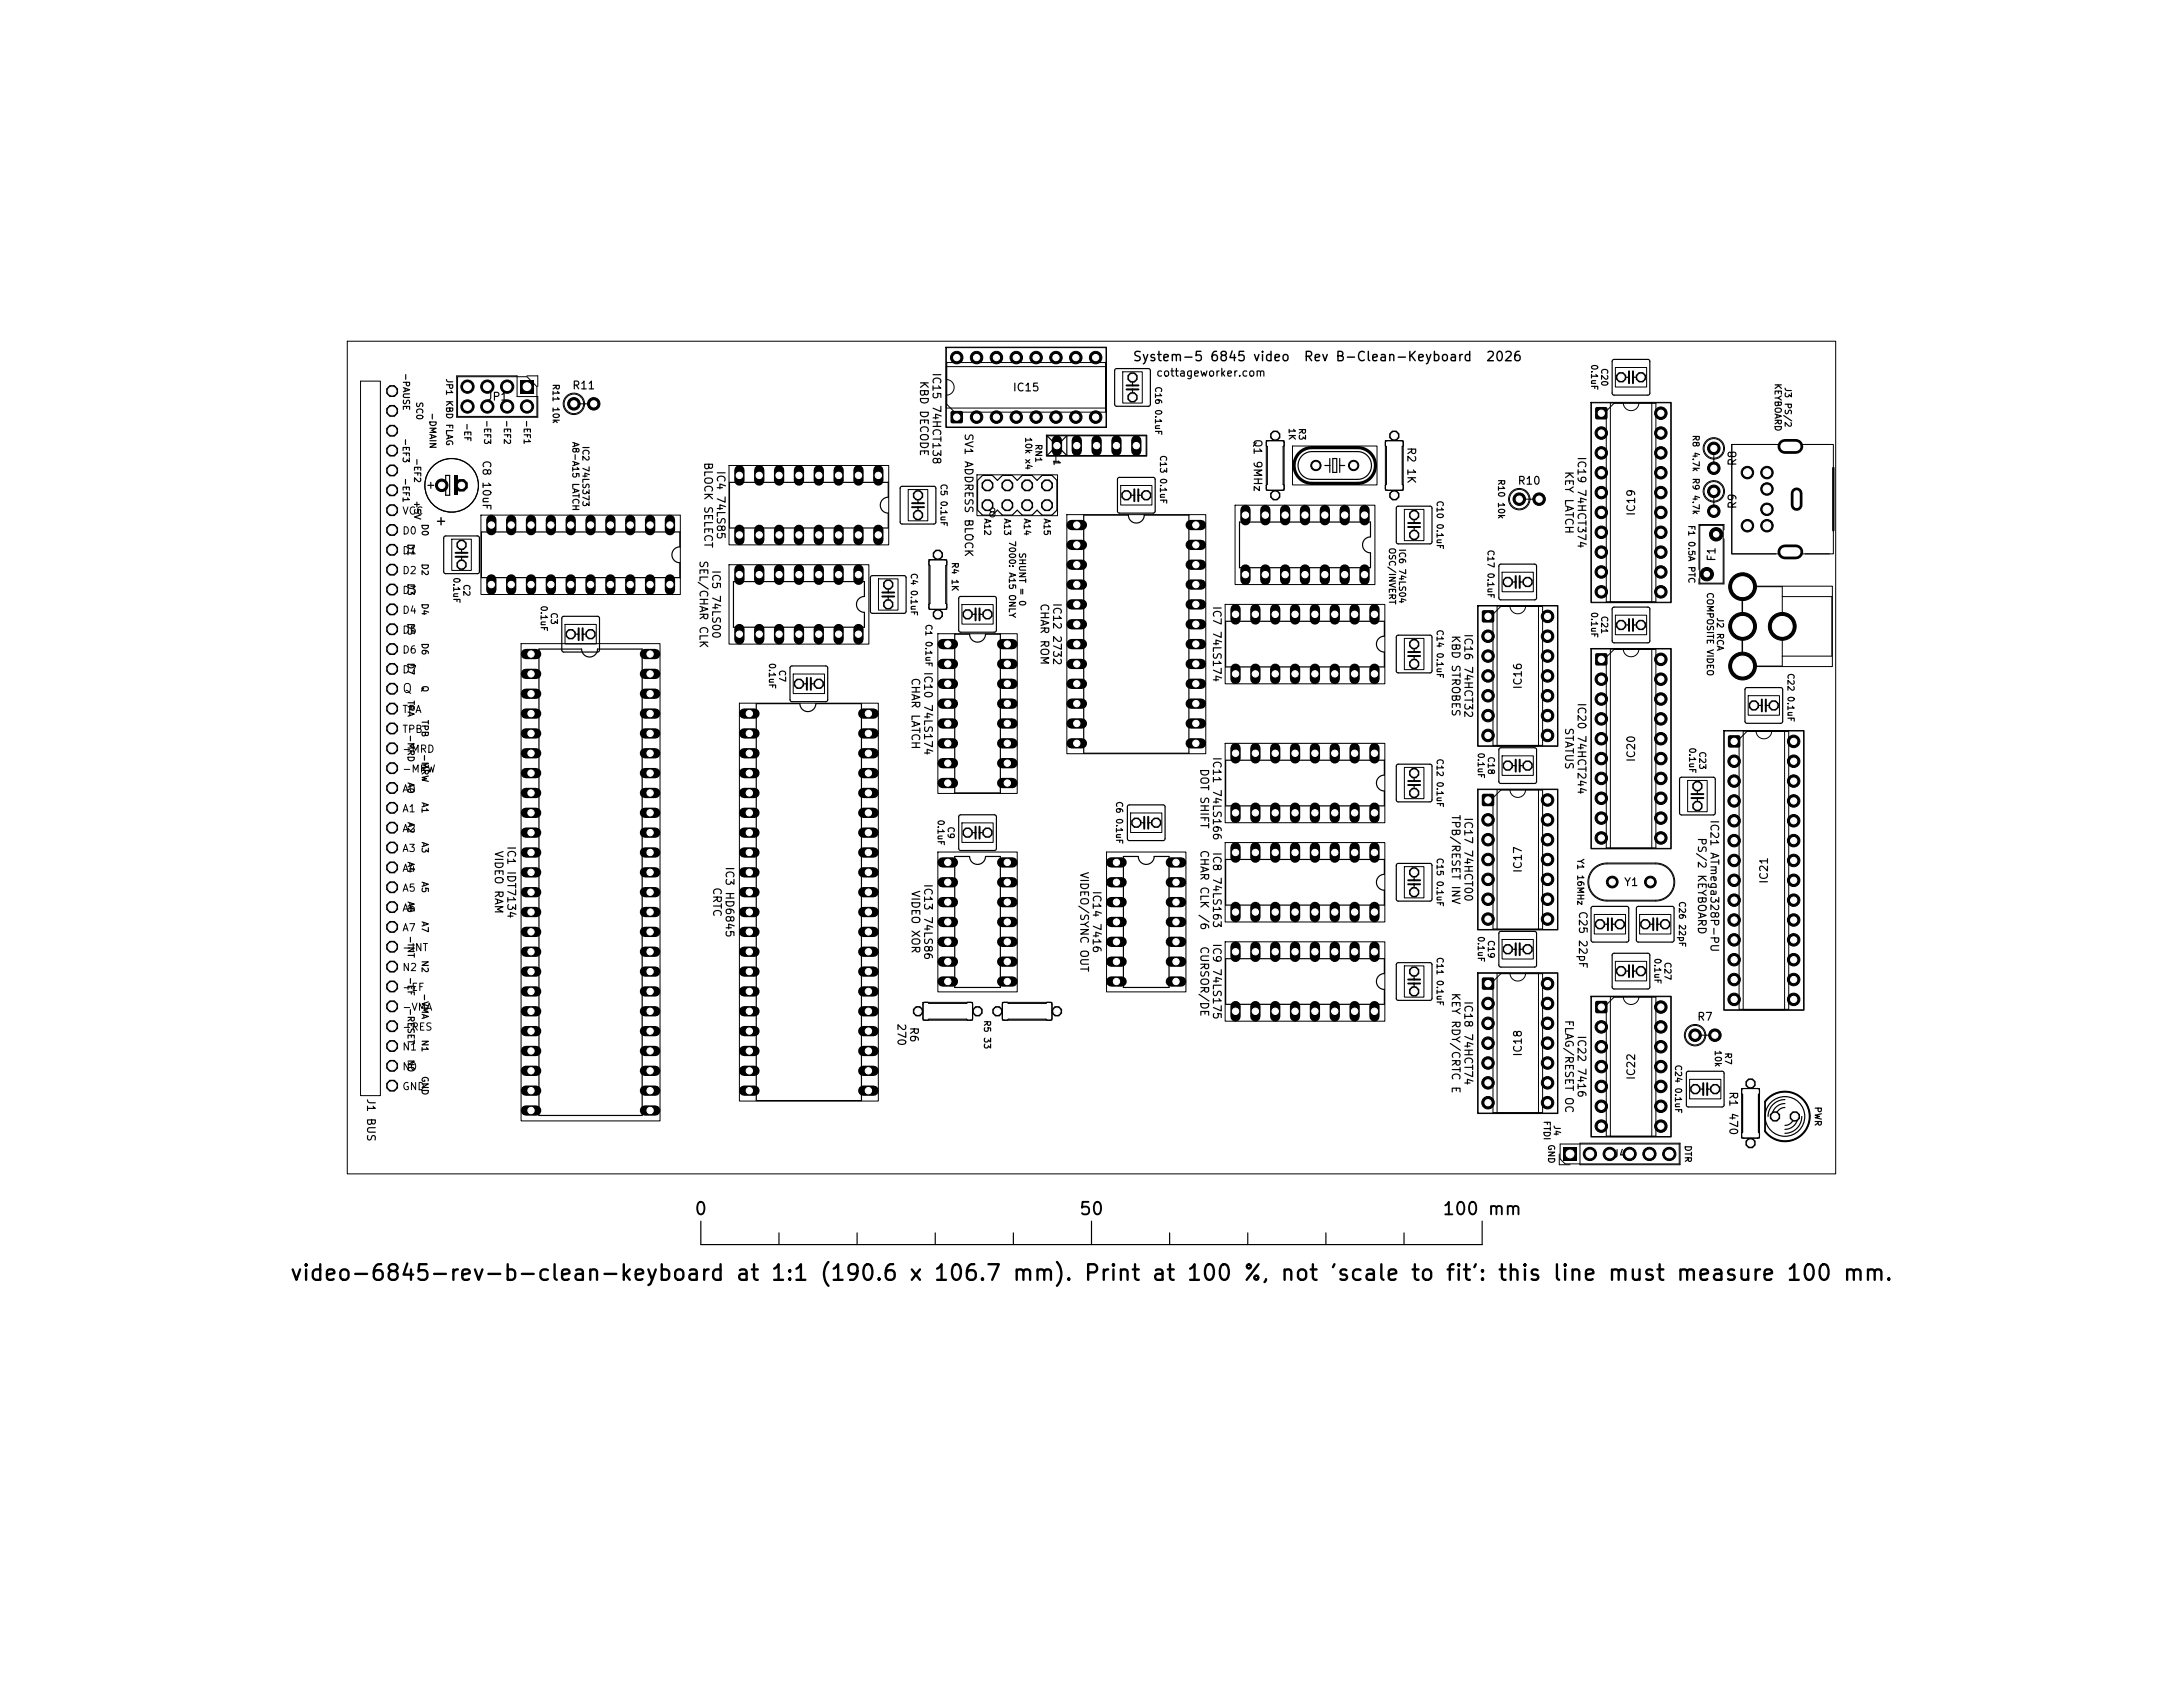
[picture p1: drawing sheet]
<svg xmlns="http://www.w3.org/2000/svg" width="279mm" height="216mm" viewBox="0 0 279 216" stroke-linecap="round" stroke-linejoin="round" font-family="sans-serif">
<defs><g id="words">
<text font-size="2" x="37" y="164.4">video-6845-rev-b-clean-keyboard at 1:1 (190.6 x 106.7 mm). Print at 100 %, not 'scale to fit': this line must measure 100 mm.</text>
<g font-size="1.6">
<text x="88.8" y="155.9">0</text>
<text x="138" y="155.9">50</text>
<text x="184.5" y="155.9">100 mm</text>
</g>
<g font-size="1.2">
<text x="144.9" y="46.5">System-5 6845 video</text>
<text x="166.8" y="46.5">Rev B-Clean-Keyboard</text>
<text x="190.1" y="46.5">2026</text>
<text x="55.6" y="65.8" transform="rotate(90 55.6 65.8)">+</text>
<text x="51.4" y="89">Q</text>
</g>
<g font-size="1.1">
<text x="134.5" y="59.4">1</text>
<text x="126.4" y="66.5">8</text>
</g>
<g font-size="1">
<text x="119.1" y="47.6" transform="rotate(90 119.1 47.6)">IC15 74HCT138</text>
<text x="62.2" y="51.5">JP1</text>
<text x="73.2" y="50.1">R11</text>
<text x="117.5" y="48.7" transform="rotate(90 117.5 48.7)">KBD DECODE</text>
<text x="129.5" y="50.3">IC15</text>
<text x="147.9" y="48.4">cottageworker.com</text>
<text x="61.5" y="58.8" transform="rotate(90 61.5 58.8)">C8 10uF</text>
<text x="89.9" y="59.1" transform="rotate(90 89.9 59.1)">BLOCK SELECT</text>
<text x="123.2" y="55.4" transform="rotate(90 123.2 55.4)">SV1 ADDRESS BLOCK</text>
<text x="160.2" y="56.1" transform="rotate(90 160.2 56.1)">Q1 9MHz</text>
<text x="179.9" y="57.1" transform="rotate(90 179.9 57.1)">R2 1K</text>
<text x="201.7" y="58.4" transform="rotate(90 201.7 58.4)">IC19 74HCT374</text>
<text x="222.5" y="59.7" transform="rotate(-90 222.5 59.7)">R8</text>
<text x="91.5" y="60.2" transform="rotate(90 91.5 60.2)">IC4 74LS85</text>
<text x="194.2" y="62.3">R10</text>
<text x="200.1" y="60.2" transform="rotate(90 200.1 60.2)">KEY LATCH</text>
<text x="222.5" y="65.2" transform="rotate(-90 222.5 65.2)">R9</text>
<text x="89.3" y="71.7" transform="rotate(90 89.3 71.7)">SEL/CHAR CLK</text>
<text x="209.5" y="66.1" transform="rotate(-90 209.5 66.1)">IC19</text>
<text x="219.8" y="71.9" transform="rotate(-90 219.8 71.9)">F1</text>
<text x="90.9" y="72.9" transform="rotate(90 90.9 72.9)">IC5 74LS00</text>
<text x="132.9" y="77.1" transform="rotate(90 132.9 77.1)">CHAR ROM</text>
<text x="134.5" y="77.1" transform="rotate(90 134.5 77.1)">IC12 2732</text>
<text x="155" y="77.5" transform="rotate(90 155 77.5)">IC7 74LS174</text>
<text x="185.6" y="81.2" transform="rotate(90 185.6 81.2)">KBD STROBES</text>
<text x="187.2" y="81" transform="rotate(90 187.2 81)">IC16 74HCT32</text>
<text x="116.4" y="86.7" transform="rotate(90 116.4 86.7)">CHAR LATCH</text>
<text x="118" y="85.9" transform="rotate(90 118 85.9)">IC10 74LS174</text>
<text x="195" y="88.3" transform="rotate(-90 195 88.3)">IC16</text>
<text x="201.7" y="89.9" transform="rotate(90 201.7 89.9)">IC20 74HCT244</text>
<text x="200.1" y="93" transform="rotate(90 200.1 93)">STATUS</text>
<text x="153.4" y="98.3" transform="rotate(90 153.4 98.3)">DOT SHIFT</text>
<text x="155" y="96.8" transform="rotate(90 155 96.8)">IC11 74LS166</text>
<text x="209.5" y="97.6" transform="rotate(-90 209.5 97.6)">IC20</text>
<text x="185.6" y="104.2" transform="rotate(90 185.6 104.2)">TPB/RESET INV</text>
<text x="187.2" y="104.5" transform="rotate(90 187.2 104.5)">IC17 74HCT00</text>
<text x="217.1" y="107.1" transform="rotate(90 217.1 107.1)">PS/2 KEYBOARD</text>
<text x="218.7" y="104.8" transform="rotate(90 218.7 104.8)">IC21 ATmega328P-PU</text>
<text x="63.1" y="108.8" transform="rotate(90 63.1 108.8)">VIDEO RAM</text>
<text x="64.7" y="108.2" transform="rotate(90 64.7 108.2)">IC1 IDT7134</text>
<text x="91" y="113.5" transform="rotate(90 91 113.5)">CRTC</text>
<text x="92.6" y="110.8" transform="rotate(90 92.6 110.8)">IC3 HD6845</text>
<text x="116.4" y="113.9" transform="rotate(90 116.4 113.9)">VIDEO XOR</text>
<text x="118" y="113" transform="rotate(90 118 113)">IC13 74LS86</text>
<text x="138" y="111.5" transform="rotate(90 138 111.5)">VIDEO/SYNC OUT</text>
<text x="139.6" y="113.9" transform="rotate(90 139.6 113.9)">IC14 7416</text>
<text x="153.4" y="108.7" transform="rotate(90 153.4 108.7)">CHAR CLK /6</text>
<text x="155" y="109" transform="rotate(90 155 109)">IC8 74LS163</text>
<text x="195" y="111.8" transform="rotate(-90 195 111.8)">IC17</text>
<text x="207.8" y="113.6">Y1</text>
<text x="226.5" y="113.2" transform="rotate(-90 226.5 113.2)">IC21</text>
<text x="201.8" y="116.5" transform="rotate(90 201.8 116.5)">C25 22pF</text>
<text x="153.4" y="121" transform="rotate(90 153.4 121)">CURSOR/DE</text>
<text x="155" y="120.7" transform="rotate(90 155 120.7)">IC9 74LS175</text>
<text x="114.6" y="130.9" transform="rotate(90 114.6 130.9)">270</text>
<text x="116.2" y="131.3" transform="rotate(90 116.2 131.3)">R6</text>
<text x="185.6" y="127" transform="rotate(90 185.6 127)">KEY RDY/CRTC E</text>
<text x="187.2" y="128" transform="rotate(90 187.2 128)">IC18 74HCT74</text>
<text x="200.1" y="130.5" transform="rotate(90 200.1 130.5)">FLAG/RESET OC</text>
<text x="217.1" y="130.9">R7</text>
<text x="195" y="135.3" transform="rotate(-90 195 135.3)">IC18</text>
<text x="201.7" y="132.4" transform="rotate(90 201.7 132.4)">IC22 7416</text>
<text x="46.7" y="140.5" transform="rotate(90 46.7 140.5)">J1 BUS</text>
<text x="209.5" y="138.3" transform="rotate(-90 209.5 138.3)">IC22</text>
<text x="221.1" y="139.6" transform="rotate(90 221.1 139.6)">R1 470</text>
<text x="206.3" y="148.4">J4</text>
</g>
<g font-size=".9">
<text x="51.4" y="66.1">VCC</text>
<text x="51.4" y="68.6">D0</text>
<text x="51.4" y="71.2">D1</text>
<text x="51.4" y="73.7">D2</text>
<text x="51.4" y="76.2">D3</text>
<text x="51.4" y="78.8">D4</text>
<text x="51.4" y="81.3">D5</text>
<text x="51.4" y="83.9">D6</text>
<text x="51.4" y="86.4">D7</text>
<text x="51.4" y="91.5">TPA</text>
<text x="51.4" y="94">TPB</text>
<text x="51.4" y="96.6">-MRD</text>
<text x="51.4" y="99.1">-MRW</text>
<text x="51.4" y="101.6">A0</text>
<text x="51.4" y="104.2">A1</text>
<text x="51.4" y="106.7">A2</text>
<text x="51.4" y="109.3">A3</text>
<text x="51.4" y="111.8">A4</text>
<text x="51.4" y="114.3">A5</text>
<text x="51.4" y="116.9">A6</text>
<text x="51.4" y="119.4">A7</text>
<text x="51.4" y="122">-INT</text>
<text x="51.4" y="124.5">N2</text>
<text x="51.4" y="127">-EF</text>
<text x="51.4" y="129.6">-VMA</text>
<text x="51.4" y="132.1">-RES</text>
<text x="51.4" y="134.7">N1</text>
<text x="51.4" y="137.2">N0</text>
<text x="51.4" y="139.7">GND</text>
</g>
<g font-size=".8">
<text x="51.4" y="47.7" transform="rotate(90 51.4 47.7)">-PAUSE</text>
<text x="203.5" y="46.5" transform="rotate(90 203.5 46.5)">0.1uF</text>
<text x="204.7" y="47" transform="rotate(90 204.7 47)">C20</text>
<text x="53.1" y="51.3" transform="rotate(90 53.1 51.3)">SC0</text>
<text x="54.8" y="52.7" transform="rotate(90 54.8 52.7)">-DMAIN</text>
<text x="56.9" y="48.4" transform="rotate(90 56.9 48.4)">JP1 KBD FLAG</text>
<text x="61.8" y="53.7" transform="rotate(90 61.8 53.7)">-EF3</text>
<text x="64.3" y="53.7" transform="rotate(90 64.3 53.7)">-EF2</text>
<text x="66.8" y="53.7" transform="rotate(90 66.8 53.7)">-EF1</text>
<text x="70.5" y="49.1" transform="rotate(90 70.5 49.1)">R11 10k</text>
<text x="147.6" y="49.4" transform="rotate(90 147.6 49.4)">C16 0.1uF</text>
<text x="227" y="49" transform="rotate(90 227 49)">KEYBOARD</text>
<text x="228.2" y="49.5" transform="rotate(90 228.2 49.5)">J3 PS/2</text>
<text x="51.4" y="56" transform="rotate(90 51.4 56)">-EF3</text>
<text x="52.8" y="58.5" transform="rotate(90 52.8 58.5)">-EF2</text>
<text x="59.2" y="54" transform="rotate(90 59.2 54)">-EF</text>
<text x="73.1" y="56.5" transform="rotate(90 73.1 56.5)">A8-A15 LATCH</text>
<text x="74.4" y="57" transform="rotate(90 74.4 57)">IC2 74LS373</text>
<text x="131" y="55.9" transform="rotate(90 131 55.9)">10k x4</text>
<text x="132.3" y="56.8" transform="rotate(90 132.3 56.8)">RN1</text>
<text x="134.7" y="58.8" transform="rotate(90 134.7 58.8)">1</text>
<text x="148.3" y="58.2" transform="rotate(90 148.3 58.2)">C13 0.1uF</text>
<text x="164.8" y="54.7" transform="rotate(90 164.8 54.7)">1K</text>
<text x="166" y="54.7" transform="rotate(90 166 54.7)">R3</text>
<text x="216.4" y="55.6" transform="rotate(90 216.4 55.6)">R8 4.7k</text>
<text x="51.4" y="61.1" transform="rotate(90 51.4 61.1)">-EF1</text>
<text x="52.8" y="64" transform="rotate(90 52.8 64)">+5V</text>
<text x="120.2" y="61.8" transform="rotate(90 120.2 61.8)">C5 0.1uF</text>
<text x="183.7" y="64" transform="rotate(90 183.7 64)">C10 0.1uF</text>
<text x="191.5" y="61.3" transform="rotate(90 191.5 61.3)">R10 10k</text>
<text x="216.4" y="61.1" transform="rotate(90 216.4 61.1)">R9 4.7k</text>
<text x="52" y="69.5" transform="rotate(90 52 69.5)">D1</text>
<text x="53.8" y="67" transform="rotate(90 53.8 67)">D0</text>
<text x="121.6" y="71.9" transform="rotate(90 121.6 71.9)">R4 1K</text>
<text x="125.8" y="66.3" transform="rotate(90 125.8 66.3)">A12</text>
<text x="128.3" y="66.3" transform="rotate(90 128.3 66.3)">A13</text>
<text x="128.9" y="69.1" transform="rotate(90 128.9 69.1)">7000: A15 ONLY</text>
<text x="130.2" y="70.6" transform="rotate(90 130.2 70.6)">SHUNT = 0</text>
<text x="130.9" y="66.3" transform="rotate(90 130.9 66.3)">A14</text>
<text x="133.4" y="66.3" transform="rotate(90 133.4 66.3)">A15</text>
<text x="177.6" y="70" transform="rotate(90 177.6 70)">OSC/INVERT</text>
<text x="178.9" y="70.1" transform="rotate(90 178.9 70.1)">IC6 74LS04</text>
<text x="190.2" y="70.3" transform="rotate(90 190.2 70.3)">C17 0.1uF</text>
<text x="215.9" y="67.1" transform="rotate(90 215.9 67.1)">F1 0.5A PTC</text>
<text x="52" y="74.6" transform="rotate(90 52 74.6)">D3</text>
<text x="53.8" y="72" transform="rotate(90 53.8 72)">D2</text>
<text x="53.8" y="77.1" transform="rotate(90 53.8 77.1)">D4</text>
<text x="57.8" y="73.8" transform="rotate(90 57.8 73.8)">0.1uF</text>
<text x="59.1" y="74.7" transform="rotate(90 59.1 74.7)">C2</text>
<text x="69" y="77.4" transform="rotate(90 69 77.4)">0.1uF</text>
<text x="116.4" y="73.3" transform="rotate(90 116.4 73.3)">C4 0.1uF</text>
<text x="218.3" y="75.7" transform="rotate(90 218.3 75.7)">COMPOSITE VIDEO</text>
<text x="52" y="79.7" transform="rotate(90 52 79.7)">D5</text>
<text x="53.8" y="82.2" transform="rotate(90 53.8 82.2)">D6</text>
<text x="70.3" y="78.3" transform="rotate(90 70.3 78.3)">C3</text>
<text x="118.3" y="79.8" transform="rotate(90 118.3 79.8)">C1 0.1uF</text>
<text x="183.7" y="80.5" transform="rotate(90 183.7 80.5)">C14 0.1uF</text>
<text x="203.5" y="78.2" transform="rotate(90 203.5 78.2)">0.1uF</text>
<text x="204.7" y="78.7" transform="rotate(90 204.7 78.7)">C21</text>
<text x="219.6" y="78.9" transform="rotate(90 219.6 78.9)">J2 RCA</text>
<text x="52" y="84.7" transform="rotate(90 52 84.7)">D7</text>
<text x="52" y="89.6" transform="rotate(90 52 89.6)">TPA</text>
<text x="53.8" y="87.6" transform="rotate(90 53.8 87.6)">Q</text>
<text x="98.2" y="84.8" transform="rotate(90 98.2 84.8)">0.1uF</text>
<text x="99.5" y="85.7" transform="rotate(90 99.5 85.7)">C7</text>
<text x="228.6" y="86.1" transform="rotate(90 228.6 86.1)">C22 0.1uF</text>
<text x="52" y="93.9" transform="rotate(90 52 93.9)">-MRD</text>
<text x="53.8" y="92" transform="rotate(90 53.8 92)">TPB</text>
<text x="216" y="95.6" transform="rotate(90 216 95.6)">0.1uF</text>
<text x="52" y="100" transform="rotate(90 52 100)">A0</text>
<text x="53.8" y="96.4" transform="rotate(90 53.8 96.4)">-MRW</text>
<text x="183.7" y="97" transform="rotate(90 183.7 97)">C12 0.1uF</text>
<text x="189" y="96.2" transform="rotate(90 189 96.2)">0.1uF</text>
<text x="190.2" y="96.7" transform="rotate(90 190.2 96.7)">C18</text>
<text x="217.3" y="96.1" transform="rotate(90 217.3 96.1)">C23</text>
<text x="52" y="105.1" transform="rotate(90 52 105.1)">A2</text>
<text x="53.8" y="102.6" transform="rotate(90 53.8 102.6)">A1</text>
<text x="53.8" y="107.7" transform="rotate(90 53.8 107.7)">A3</text>
<text x="119.8" y="104.8" transform="rotate(90 119.8 104.8)">0.1uF</text>
<text x="121.1" y="105.7" transform="rotate(90 121.1 105.7)">C9</text>
<text x="142.7" y="102.5" transform="rotate(90 142.7 102.5)">C6 0.1uF</text>
<text x="52" y="110.2" transform="rotate(90 52 110.2)">A4</text>
<text x="53.8" y="112.7" transform="rotate(90 53.8 112.7)">A5</text>
<text x="183.7" y="109.7" transform="rotate(90 183.7 109.7)">C15 0.1uF</text>
<text x="201.7" y="109.8" transform="rotate(90 201.7 109.8)">Y1 16MHz</text>
<text x="52" y="115.3" transform="rotate(90 52 115.3)">A6</text>
<text x="52" y="119.7" transform="rotate(90 52 119.7)">-INT</text>
<text x="53.8" y="117.8" transform="rotate(90 53.8 117.8)">A7</text>
<text x="189" y="119.7" transform="rotate(90 189 119.7)">0.1uF</text>
<text x="214.7" y="115.3" transform="rotate(90 214.7 115.3)">C26 22pF</text>
<text x="52" y="125" transform="rotate(90 52 125)">-EF</text>
<text x="53.8" y="122.8" transform="rotate(90 53.8 122.8)">N2</text>
<text x="183.7" y="122.4" transform="rotate(90 183.7 122.4)">C11 0.1uF</text>
<text x="190.2" y="120.2" transform="rotate(90 190.2 120.2)">C19</text>
<text x="211.6" y="122.5" transform="rotate(90 211.6 122.5)">0.1uF</text>
<text x="212.8" y="123" transform="rotate(90 212.8 123)">C27</text>
<text x="52" y="128.9" transform="rotate(90 52 128.9)">-RESET</text>
<text x="53.8" y="127.1" transform="rotate(90 53.8 127.1)">-VMA</text>
<text x="125.7" y="130.5" transform="rotate(90 125.7 130.5)">R5 33</text>
<text x="52" y="135.5" transform="rotate(90 52 135.5)">N0</text>
<text x="53.8" y="133" transform="rotate(90 53.8 133)">N1</text>
<text x="53.8" y="137.6" transform="rotate(90 53.8 137.6)">GND</text>
<text x="214.2" y="136.2" transform="rotate(90 214.2 136.2)">C24 0.1uF</text>
<text x="219.3" y="134.3" transform="rotate(90 219.3 134.3)">10k</text>
<text x="220.6" y="134.6" transform="rotate(90 220.6 134.6)">R7</text>
<text x="197.4" y="143.4" transform="rotate(90 197.4 143.4)">FTDI</text>
<text x="198.7" y="143.9" transform="rotate(90 198.7 143.9)">J4</text>
<text x="232.1" y="141.5" transform="rotate(90 232.1 141.5)">PWR</text>
<text x="197.9" y="146.4" transform="rotate(90 197.9 146.4)">GND</text>
<text x="215.4" y="146.5" transform="rotate(90 215.4 146.5)">DTR</text>
</g>
</g></defs>
<g fill="none" stroke="#000" stroke-width="1.3">
<path d="M135.3 56.4v1.3M137.8 56.4v1.3M140.4 56.4v1.3M142.9 56.4v1.3M145.4 56.4v1.3M62.9 66.5v1.4M62.9 74.2v1.3M65.4 66.5v1.4M65.4 74.2v1.3M68 66.5v1.4M68 74.2v1.3M70.5 66.5v1.4"/>
<path d="M70.5 74.2v1.3M73 66.5v1.4M73 74.2v1.3M75.6 66.5v1.4M75.6 74.2v1.3M78.1 66.5v1.4M78.1 74.2v1.3M80.7 66.5v1.4M80.7 74.2v1.3M83.2 66.5v1.4M83.2 74.2v1.3M85.7 66.5v1.4"/>
<path d="M85.7 74.2v1.3M94.6 60.2v1.3M94.6 67.8v1.3M94.6 72.9v1.3M97.2 60.2v1.3M97.2 67.8v1.3M97.2 72.9v1.3M99.7 60.2v1.3M99.7 67.8v1.3M99.7 72.9v1.3M102.3 60.2v1.3M102.3 67.8v1.3"/>
<path d="M102.3 72.9v1.3M104.8 60.2v1.3M104.8 67.8v1.3M104.8 72.9v1.3M107.3 60.2v1.3M107.3 67.8v1.3M107.3 72.9v1.3M109.9 60.2v1.3M109.9 67.8v1.3M109.9 72.9v1.3M112.4 60.2v1.3M112.4 67.8v1.3"/>
<path d="M137.2 67.2h1.3M137.2 69.7h1.3M137.2 72.3h1.3M137.2 74.8h1.3M137.2 77.4h1.3M137.2 79.9h1.3M152.4 67.2h1.3M152.4 69.7h1.3M152.4 72.3h1.3M152.4 74.8h1.3M152.4 77.4h1.3M152.4 79.9h1.3"/>
<path d="M158.1 78v1.3M159.4 65.3v1.3M159.4 72.9v1.3M160.7 78v1.3M161.9 65.3v1.3M161.9 72.9v1.3M163.2 78v1.3M164.5 65.3v1.3M164.5 72.9v1.3M165.8 78v1.3M167 65.3v1.3M167 72.9v1.3"/>
<path d="M168.3 78v1.3M169.6 65.3v1.3M169.6 72.9v1.3M170.8 78v1.3M172.1 65.3v1.3M172.1 72.9v1.3M173.4 78v1.3M174.6 65.3v1.3M174.6 72.9v1.3M175.9 78v1.3M67.3 91.3h1.3M67.3 93.9h1.3"/>
<path d="M67.3 96.4h1.3M67.3 98.9h1.3M67.3 83.7h1.3M67.3 86.2h1.3M67.3 88.8h1.3M82.5 91.3h1.4M82.5 93.9h1.4M82.5 96.4h1.4M82.5 98.9h1.4M82.5 83.7h1.4M82.5 86.2h1.4M82.5 88.8h1.4"/>
<path d="M94.6 80.5v1.3M95.2 91.3h1.4M95.2 93.9h1.4M95.2 96.4h1.4M95.2 98.9h1.4M97.2 80.5v1.3M99.7 80.5v1.3M102.3 80.5v1.3M104.8 80.5v1.3M107.3 80.5v1.3M109.9 80.5v1.3M110.5 91.3h1.3"/>
<path d="M110.5 93.9h1.3M110.5 96.4h1.3M110.5 98.9h1.3M120.6 82.4h1.4M120.6 85h1.4M120.6 87.5h1.4M120.6 90.1h1.4M120.6 92.6h1.4M120.6 95.1h1.4M120.6 97.7h1.4M128.3 82.4h1.3M128.3 85h1.3"/>
<path d="M128.3 87.5h1.3M128.3 90.1h1.3M128.3 92.6h1.3M128.3 95.1h1.3M128.3 97.7h1.3M137.2 82.4h1.3M137.2 85h1.3M137.2 87.5h1.3M137.2 90.1h1.3M137.2 92.6h1.3M137.2 95.1h1.3M152.4 82.4h1.3"/>
<path d="M152.4 85h1.3M152.4 87.5h1.3M152.4 90.1h1.3M152.4 92.6h1.3M152.4 95.1h1.3M158.1 85.6v1.3M158.1 95.7v1.4M160.7 85.6v1.3M160.7 95.7v1.4M163.2 85.6v1.3M163.2 95.7v1.4M165.8 85.6v1.3"/>
<path d="M165.8 95.7v1.4M168.3 85.6v1.3M168.3 95.7v1.4M170.8 85.6v1.3M170.8 95.7v1.4M173.4 85.6v1.3M173.4 95.7v1.4M175.9 85.6v1.3M175.9 95.7v1.4M67.3 101.5h1.3M67.3 104h1.3M67.3 106.6h1.3"/>
<path d="M67.3 109.1h1.3M67.3 111.6h1.3M67.3 114.2h1.3M67.3 116.7h1.3M67.3 119.3h1.3M82.5 101.5h1.4M82.5 104h1.4M82.5 106.6h1.4M82.5 109.1h1.4M82.5 111.6h1.4M82.5 114.2h1.4M82.5 116.7h1.4"/>
<path d="M82.5 119.3h1.4M95.2 101.5h1.4M95.2 104h1.4M95.2 106.6h1.4M95.2 109.1h1.4M95.2 111.6h1.4M95.2 114.2h1.4M95.2 116.7h1.4M95.2 119.3h1.4M110.5 101.5h1.3M110.5 104h1.3M110.5 106.6h1.3"/>
<path d="M110.5 109.1h1.3M110.5 111.6h1.3M110.5 114.2h1.3M110.5 116.7h1.3M110.5 119.3h1.3M120.6 110.4h1.4M120.6 112.9h1.4M120.6 115.5h1.4M120.6 118h1.4M120.6 100.2h1.4M128.3 110.4h1.3M128.3 112.9h1.3"/>
<path d="M128.3 115.5h1.3M128.3 118h1.3M128.3 100.2h1.3M142.2 110.4h1.4M142.2 112.9h1.4M142.2 115.5h1.4M142.2 118h1.4M149.9 110.4h1.3M149.9 112.9h1.3M149.9 115.5h1.3M149.9 118h1.3M158.1 103.4v1.3"/>
<path d="M158.1 108.4v1.4M158.1 116.1v1.3M160.7 103.4v1.3M160.7 108.4v1.4M160.7 116.1v1.3M163.2 103.4v1.3M163.2 108.4v1.4M163.2 116.1v1.3M165.8 103.4v1.3M165.8 108.4v1.4M165.8 116.1v1.3M168.3 103.4v1.3"/>
<path d="M168.3 108.4v1.4M168.3 116.1v1.3M170.8 103.4v1.3M170.8 108.4v1.4M170.8 116.1v1.3M173.4 103.4v1.3M173.4 108.4v1.4M173.4 116.1v1.3M175.9 103.4v1.3M175.9 108.4v1.4M175.9 116.1v1.3M67.3 121.8h1.3"/>
<path d="M67.3 124.3h1.3M67.3 126.9h1.3M67.3 129.4h1.3M67.3 132h1.3M67.3 134.5h1.3M67.3 137h1.3M67.3 139.6h1.3M82.5 121.8h1.4M82.5 124.3h1.4M82.5 126.9h1.4M82.5 129.4h1.4M82.5 132h1.4"/>
<path d="M82.5 134.5h1.4M82.5 137h1.4M82.5 139.6h1.4M95.2 121.8h1.4M95.2 124.3h1.4M95.2 126.9h1.4M95.2 129.4h1.4M95.2 132h1.4M95.2 134.5h1.4M95.2 137h1.4M95.2 139.6h1.4M110.5 121.8h1.3"/>
<path d="M110.5 124.3h1.3M110.5 126.9h1.3M110.5 129.4h1.3M110.5 132h1.3M110.5 134.5h1.3M110.5 137h1.3M110.5 139.6h1.3M120.6 120.5h1.4M120.6 123.1h1.4M120.6 125.6h1.4M128.3 120.5h1.3M128.3 123.1h1.3"/>
<path d="M128.3 125.6h1.3M142.2 120.5h1.4M142.2 123.1h1.4M142.2 125.6h1.4M149.9 120.5h1.3M149.9 123.1h1.3M149.9 125.6h1.3M158.1 121.1v1.4M158.1 128.8v1.3M160.7 121.1v1.4M160.7 128.8v1.3M163.2 121.1v1.4"/>
<path d="M163.2 128.8v1.3M165.8 121.1v1.4M165.8 128.8v1.3M168.3 121.1v1.4M168.3 128.8v1.3M170.8 121.1v1.4M170.8 128.8v1.3M173.4 121.1v1.4M173.4 128.8v1.3M175.9 121.1v1.4M175.9 128.8v1.3M67.3 142.1h1.3"/>
<path d="M82.5 142.1h1.4"/>
</g>
<g fill="#000">
<path d="M66.6 48.6h1.7v1.7h-1.7zM121.7 52.7l.2-.1 1.3 .1v.1v1.3l-.2 .1-1.3-.1-.1-.2zM162.9 56.1h.6v.3h-.6zM178.2 56.1h.6v.3h-.6zM204.2 52.2l.2-.1 1.3 .1v.1v1.3l-.2 .1-1.3-.1-.1-.2zM58.1 60.8h.5v2.6h-.5zM119.7 71.4h.6v.2h-.6zM119.7 78h.6v.2h-.6zM126.1 61.9h.5v.5h-.5zM126.1 64.4h.5v.5h-.5zM128.7 61.9h.5v.5h-.5zM128.7 64.4h.5v.5h-.5z"/>
<path d="M131.2 61.9h.5v.5h-.5zM131.2 64.4h.5v.5h-.5zM133.8 61.9h.5v.5h-.5zM133.8 64.4h.5v.5h-.5zM162.9 62.7h.6v.3h-.6zM178.2 62.7h.6v.3h-.6zM189.7 78.2l.2-.1 1.3 .1v.1v1.3l-.2 .1-1.3-.1-.1-.2zM204.2 83.7l.2-.1 1.3 .1v.1v1.3l-.2 .1-1.3-.1-.1-.2zM221.2 94.2l.2-.1 1.3 .1v.1v1.3l-.2 .1-1.3-.1-.1-.2zM189.7 101.7l.2-.1 1.3 .1v.1v1.3l-.2 .1-1.3-.1-.1-.2zM117.9 129.1h.2v.6h-.2zM124.5 129.1h.2v.6h-.2z"/>
<path d="M128 129.1h.3v.6h-.3zM134.6 129.1h.3v.6h-.3zM189.7 125.2l.2-.1 1.3 .1v.1v1.3l-.2 .1-1.3-.1-.1-.2zM204.2 128.2l.2-.1 1.3 .1v.1v1.3l-.2 .1-1.3-.1-.1-.2zM223.7 139.1h.7v.2h-.7zM200.1 146.8h1.7v1.7h-1.7zM223.7 145.7h.7v.2h-.7z"/>
<circle cx="50.2" cy="57.7" r=".82"/>
<circle cx="50.2" cy="55.1" r=".82"/>
<circle cx="50.2" cy="50" r=".82"/>
<circle cx="50.2" cy="52.6" r=".82"/>
<circle cx="144.9" cy="48.3" r=".71"/>
<circle cx="144.9" cy="50.9" r=".71"/>
<circle cx="163.2" cy="55.8" r=".71"/>
<circle cx="178.5" cy="55.8" r=".71"/>
<circle cx="207.5" cy="48.3" r=".71"/>
<circle cx="210" cy="48.3" r=".71"/>
<circle cx="50.2" cy="70.4" r=".82"/>
<circle cx="50.2" cy="78" r=".82"/>
<circle cx="50.2" cy="65.3" r=".82"/>
<circle cx="50.2" cy="67.8" r=".82"/>
<circle cx="50.2" cy="72.9" r=".82"/>
<circle cx="50.2" cy="62.7" r=".82"/>
<circle cx="50.2" cy="60.2" r=".82"/>
<circle cx="50.2" cy="75.4" r=".82"/>
<circle cx="59.1" cy="69.7" r=".71"/>
<circle cx="59.1" cy="72.3" r=".71"/>
<circle cx="59.1" cy="62.1" r=".87"/>
<circle cx="113.7" cy="74.8" r=".71"/>
<circle cx="113.7" cy="77.4" r=".71"/>
<circle cx="117.5" cy="63.4" r=".71"/>
<circle cx="117.5" cy="65.9" r=".71"/>
<circle cx="120" cy="78.6" r=".71"/>
<circle cx="120" cy="71" r=".71"/>
<circle cx="123.8" cy="78.6" r=".71"/>
<circle cx="126.4" cy="78.6" r=".71"/>
<circle cx="126.4" cy="64.7" r=".82"/>
<circle cx="126.4" cy="62.1" r=".82"/>
<circle cx="128.9" cy="62.1" r=".82"/>
<circle cx="128.9" cy="64.7" r=".82"/>
<circle cx="131.5" cy="64.7" r=".82"/>
<circle cx="131.5" cy="62.1" r=".82"/>
<circle cx="134" cy="62.1" r=".82"/>
<circle cx="134" cy="64.7" r=".82"/>
<circle cx="144.2" cy="63.4" r=".71"/>
<circle cx="146.7" cy="63.4" r=".71"/>
<circle cx="163.2" cy="63.4" r=".71"/>
<circle cx="178.5" cy="63.4" r=".71"/>
<circle cx="181" cy="65.9" r=".71"/>
<circle cx="181" cy="68.5" r=".71"/>
<circle cx="193" cy="74.5" r=".71"/>
<circle cx="195.5" cy="74.5" r=".71"/>
<circle cx="207.5" cy="80" r=".71"/>
<circle cx="210" cy="80" r=".71"/>
<circle cx="50.2" cy="98.3" r=".82"/>
<circle cx="50.2" cy="90.7" r=".82"/>
<circle cx="50.2" cy="93.2" r=".82"/>
<circle cx="50.2" cy="80.5" r=".82"/>
<circle cx="50.2" cy="83.1" r=".82"/>
<circle cx="50.2" cy="85.6" r=".82"/>
<circle cx="50.2" cy="88.1" r=".82"/>
<circle cx="50.2" cy="95.8" r=".82"/>
<circle cx="73" cy="81.2" r=".71"/>
<circle cx="75.6" cy="81.2" r=".71"/>
<circle cx="102.3" cy="87.5" r=".71"/>
<circle cx="104.8" cy="87.5" r=".71"/>
<circle cx="181" cy="98.9" r=".71"/>
<circle cx="181" cy="85" r=".71"/>
<circle cx="181" cy="82.4" r=".71"/>
<circle cx="193" cy="98" r=".71"/>
<circle cx="195.5" cy="98" r=".71"/>
<circle cx="224.5" cy="90.3" r=".71"/>
<circle cx="227" cy="90.3" r=".71"/>
<circle cx="50.2" cy="116.1" r=".82"/>
<circle cx="50.2" cy="118.6" r=".82"/>
<circle cx="50.2" cy="100.8" r=".82"/>
<circle cx="50.2" cy="103.4" r=".82"/>
<circle cx="50.2" cy="111" r=".82"/>
<circle cx="50.2" cy="113.5" r=".82"/>
<circle cx="50.2" cy="105.9" r=".82"/>
<circle cx="50.2" cy="108.5" r=".82"/>
<circle cx="123.8" cy="106.6" r=".71"/>
<circle cx="126.4" cy="106.6" r=".71"/>
<circle cx="145.4" cy="105.3" r=".71"/>
<circle cx="148" cy="105.3" r=".71"/>
<circle cx="181" cy="111.6" r=".71"/>
<circle cx="181" cy="114.2" r=".71"/>
<circle cx="181" cy="101.5" r=".71"/>
<circle cx="204.8" cy="118.3" r=".71"/>
<circle cx="207.3" cy="118.3" r=".71"/>
<circle cx="210.6" cy="118.3" r=".71"/>
<circle cx="213.1" cy="118.3" r=".71"/>
<circle cx="217.2" cy="103.2" r=".71"/>
<circle cx="217.2" cy="100.6" r=".71"/>
<circle cx="50.2" cy="138.9" r=".82"/>
<circle cx="50.2" cy="123.7" r=".82"/>
<circle cx="50.2" cy="136.4" r=".82"/>
<circle cx="50.2" cy="126.2" r=".82"/>
<circle cx="50.2" cy="128.8" r=".82"/>
<circle cx="50.2" cy="133.9" r=".82"/>
<circle cx="50.2" cy="121.2" r=".82"/>
<circle cx="50.2" cy="131.3" r=".82"/>
<circle cx="117.5" cy="129.4" r=".71"/>
<circle cx="125.1" cy="129.4" r=".71"/>
<circle cx="127.7" cy="129.4" r=".71"/>
<circle cx="135.3" cy="129.4" r=".71"/>
<circle cx="181" cy="124.3" r=".71"/>
<circle cx="181" cy="126.9" r=".71"/>
<circle cx="193" cy="121.5" r=".71"/>
<circle cx="195.5" cy="121.5" r=".71"/>
<circle cx="207.5" cy="124.3" r=".71"/>
<circle cx="210" cy="124.3" r=".71"/>
<circle cx="217" cy="139.4" r=".71"/>
<circle cx="219.5" cy="139.4" r=".71"/>
<circle cx="224.1" cy="138.7" r=".71"/>
<circle cx="224.1" cy="146.3" r=".71"/>
<circle cx="227.2" cy="142.9" r=".71"/>
<circle cx="229.7" cy="142.9" r=".71"/>
</g>
<g fill="#000" stroke="#000" stroke-width=".13">
<circle cx="59.8" cy="49.5" r=".85"/>
<circle cx="59.8" cy="52" r=".85"/>
<circle cx="62.4" cy="49.5" r=".85"/>
<circle cx="62.4" cy="52" r=".85"/>
<circle cx="64.9" cy="49.5" r=".85"/>
<circle cx="64.9" cy="52" r=".85"/>
<circle cx="67.4" cy="52" r=".85"/>
<circle cx="73.4" cy="51.7" r=".8"/>
<circle cx="76" cy="51.7" r=".8"/>
<circle cx="122.4" cy="45.8" r=".8"/>
<circle cx="125" cy="53.4" r=".8"/>
<circle cx="125" cy="45.8" r=".8"/>
<circle cx="127.5" cy="53.4" r=".8"/>
<circle cx="127.5" cy="45.8" r=".8"/>
<circle cx="130.1" cy="53.4" r=".8"/>
<circle cx="130.1" cy="45.8" r=".8"/>
<circle cx="132.6" cy="53.4" r=".8"/>
<circle cx="132.6" cy="45.8" r=".8"/>
<circle cx="135.1" cy="53.4" r=".8"/>
<circle cx="135.1" cy="45.8" r=".8"/>
<circle cx="137.7" cy="53.4" r=".8"/>
<circle cx="137.7" cy="45.8" r=".8"/>
<circle cx="140.2" cy="53.4" r=".8"/>
<circle cx="140.2" cy="45.8" r=".8"/>
<circle cx="168.4" cy="59.6" r=".66"/>
<circle cx="173.2" cy="59.6" r=".66"/>
<circle cx="204.9" cy="58" r=".8"/>
<circle cx="204.9" cy="55.4" r=".8"/>
<circle cx="212.6" cy="52.9" r=".8"/>
<circle cx="212.6" cy="55.4" r=".8"/>
<circle cx="212.6" cy="58" r=".8"/>
<circle cx="219.3" cy="59.9" r=".8"/>
<circle cx="219.3" cy="57.4" r=".8"/>
<circle cx="56.5" cy="62.1" r=".8"/>
<circle cx="194.5" cy="63.9" r=".8"/>
<circle cx="197" cy="63.9" r=".8"/>
<circle cx="198.1" cy="78.9" r=".8"/>
<circle cx="204.9" cy="75.7" r=".8"/>
<circle cx="204.9" cy="60.5" r=".8"/>
<circle cx="204.9" cy="63" r=".8"/>
<circle cx="204.9" cy="65.6" r=".8"/>
<circle cx="204.9" cy="70.7" r=".8"/>
<circle cx="204.9" cy="73.2" r=".8"/>
<circle cx="204.9" cy="68.1" r=".8"/>
<circle cx="212.6" cy="60.5" r=".8"/>
<circle cx="212.6" cy="63" r=".8"/>
<circle cx="212.6" cy="73.2" r=".8"/>
<circle cx="212.6" cy="68.1" r=".8"/>
<circle cx="212.6" cy="70.7" r=".8"/>
<circle cx="212.6" cy="65.6" r=".8"/>
<circle cx="212.6" cy="75.7" r=".8"/>
<circle cx="218.4" cy="73.5" r=".85"/>
<circle cx="219.3" cy="62.9" r=".8"/>
<circle cx="219.3" cy="65.4" r=".8"/>
<circle cx="219.7" cy="68.4" r=".85"/>
<circle cx="223" cy="75.1" r="1.78"/>
<circle cx="223.6" cy="67.3" r=".8"/>
<circle cx="223.6" cy="60.5" r=".8"/>
<circle cx="226.1" cy="62.6" r=".8"/>
<circle cx="226.1" cy="67.3" r=".8"/>
<circle cx="226.2" cy="65.2" r=".8"/>
<circle cx="226.2" cy="60.5" r=".8"/>
<circle cx="190.5" cy="81.4" r=".8"/>
<circle cx="190.5" cy="91.6" r=".8"/>
<circle cx="190.5" cy="89" r=".8"/>
<circle cx="190.5" cy="84" r=".8"/>
<circle cx="190.5" cy="86.5" r=".8"/>
<circle cx="190.5" cy="94.1" r=".8"/>
<circle cx="198.1" cy="86.5" r=".8"/>
<circle cx="198.1" cy="91.6" r=".8"/>
<circle cx="198.1" cy="81.4" r=".8"/>
<circle cx="198.1" cy="84" r=".8"/>
<circle cx="198.1" cy="94.1" r=".8"/>
<circle cx="198.1" cy="89" r=".8"/>
<circle cx="204.9" cy="97.1" r=".8"/>
<circle cx="204.9" cy="99.6" r=".8"/>
<circle cx="204.9" cy="94.5" r=".8"/>
<circle cx="204.9" cy="89.5" r=".8"/>
<circle cx="204.9" cy="92" r=".8"/>
<circle cx="204.9" cy="86.9" r=".8"/>
<circle cx="212.6" cy="97.1" r=".8"/>
<circle cx="212.6" cy="94.5" r=".8"/>
<circle cx="212.6" cy="84.4" r=".8"/>
<circle cx="212.6" cy="99.6" r=".8"/>
<circle cx="212.6" cy="89.5" r=".8"/>
<circle cx="212.6" cy="92" r=".8"/>
<circle cx="212.6" cy="86.9" r=".8"/>
<circle cx="221.9" cy="97.4" r=".8"/>
<circle cx="221.9" cy="100" r=".8"/>
<circle cx="223" cy="85.2" r="1.78"/>
<circle cx="223" cy="80.2" r="1.78"/>
<circle cx="228.1" cy="80.2" r="1.78"/>
<circle cx="229.6" cy="100" r=".8"/>
<circle cx="229.6" cy="94.9" r=".8"/>
<circle cx="229.6" cy="97.4" r=".8"/>
<circle cx="190.5" cy="117.6" r=".8"/>
<circle cx="190.5" cy="115.1" r=".8"/>
<circle cx="190.5" cy="112.5" r=".8"/>
<circle cx="190.5" cy="110" r=".8"/>
<circle cx="190.5" cy="104.9" r=".8"/>
<circle cx="190.5" cy="107.5" r=".8"/>
<circle cx="198.1" cy="117.6" r=".8"/>
<circle cx="198.1" cy="115.1" r=".8"/>
<circle cx="198.1" cy="102.4" r=".8"/>
<circle cx="198.1" cy="107.5" r=".8"/>
<circle cx="198.1" cy="112.5" r=".8"/>
<circle cx="198.1" cy="104.9" r=".8"/>
<circle cx="198.1" cy="110" r=".8"/>
<circle cx="204.9" cy="102.2" r=".8"/>
<circle cx="204.9" cy="104.7" r=".8"/>
<circle cx="204.9" cy="107.2" r=".8"/>
<circle cx="206.3" cy="112.9" r=".75"/>
<circle cx="211.2" cy="112.9" r=".75"/>
<circle cx="212.6" cy="102.2" r=".8"/>
<circle cx="212.6" cy="107.2" r=".8"/>
<circle cx="212.6" cy="104.7" r=".8"/>
<circle cx="221.9" cy="102.5" r=".8"/>
<circle cx="221.9" cy="105" r=".8"/>
<circle cx="221.9" cy="112.7" r=".8"/>
<circle cx="221.9" cy="115.2" r=".8"/>
<circle cx="221.9" cy="117.7" r=".8"/>
<circle cx="221.9" cy="110.1" r=".8"/>
<circle cx="221.9" cy="107.6" r=".8"/>
<circle cx="229.6" cy="115.2" r=".8"/>
<circle cx="229.6" cy="117.7" r=".8"/>
<circle cx="229.6" cy="110.1" r=".8"/>
<circle cx="229.6" cy="112.7" r=".8"/>
<circle cx="229.6" cy="102.5" r=".8"/>
<circle cx="229.6" cy="107.6" r=".8"/>
<circle cx="229.6" cy="105" r=".8"/>
<circle cx="190.5" cy="131" r=".8"/>
<circle cx="190.5" cy="128.4" r=".8"/>
<circle cx="190.5" cy="136" r=".8"/>
<circle cx="190.5" cy="133.5" r=".8"/>
<circle cx="190.5" cy="138.6" r=".8"/>
<circle cx="198.1" cy="131" r=".8"/>
<circle cx="198.1" cy="128.4" r=".8"/>
<circle cx="198.1" cy="125.9" r=".8"/>
<circle cx="198.1" cy="136" r=".8"/>
<circle cx="198.1" cy="133.5" r=".8"/>
<circle cx="198.1" cy="138.6" r=".8"/>
<circle cx="204.9" cy="134" r=".8"/>
<circle cx="204.9" cy="136.5" r=".8"/>
<circle cx="204.9" cy="139" r=".8"/>
<circle cx="204.9" cy="131.4" r=".8"/>
<circle cx="212.6" cy="134" r=".8"/>
<circle cx="212.6" cy="139" r=".8"/>
<circle cx="212.6" cy="136.5" r=".8"/>
<circle cx="212.6" cy="131.4" r=".8"/>
<circle cx="212.6" cy="128.9" r=".8"/>
<circle cx="216.9" cy="132.5" r=".8"/>
<circle cx="219.5" cy="132.5" r=".8"/>
<circle cx="221.9" cy="127.9" r=".8"/>
<circle cx="221.9" cy="125.4" r=".8"/>
<circle cx="221.9" cy="120.3" r=".8"/>
<circle cx="221.9" cy="122.8" r=".8"/>
<circle cx="229.6" cy="127.9" r=".8"/>
<circle cx="229.6" cy="122.8" r=".8"/>
<circle cx="229.6" cy="125.4" r=".8"/>
<circle cx="229.6" cy="120.3" r=".8"/>
<circle cx="190.5" cy="141.1" r=".8"/>
<circle cx="198.1" cy="141.1" r=".8"/>
<circle cx="203.5" cy="147.7" r=".85"/>
<circle cx="204.9" cy="141.6" r=".8"/>
<circle cx="204.9" cy="144.1" r=".8"/>
<circle cx="206" cy="147.7" r=".85"/>
<circle cx="208.6" cy="147.7" r=".85"/>
<circle cx="211.1" cy="147.7" r=".85"/>
<circle cx="212.6" cy="144.1" r=".8"/>
<circle cx="212.6" cy="141.6" r=".8"/>
<circle cx="213.6" cy="147.7" r=".85"/>
</g>
<path d="M228.4 57.1h1.4M228.4 70.6h1.4" fill="none" stroke="#000" stroke-width="1.9"/>
<path d="M229.9 63.1v1.5" fill="none" stroke="#000" stroke-width="1.5"/>
<g fill="none" stroke="#000" stroke-width=".15">
<path d="M134 55.8v2.5M134 55.8l.6 .6M134 55.8h12.7v2.5h-12.7M134.6 57.7l-.6 .6M134.7 56.4l1.2 1.2M135.9 56.4l-1.2 1.2M135.9 56.4l.6-.6v2.5l-.6-.6M142.7 47.2h.2h4.1h.2v.2v4.3v.2l-.2 .1h-4.1l-.2-.1v-.2v-4.3zM144.9 48.8v.5M144.9 49.8v.5M162.1 56.7v.3l.1 .2v4.8l-.1 .1v.4v.2h.2h1.8l.2-.1 .1-.5-.2-.1v-4.8l.2-.2v-.3M162.1 56.7v-.2l.2-.1h1.8l.2 .1 .1 .2"/>
<path d="M166.7 58.3a1.78 1.78 0 0 1 1.2-.5h5.9a1.78 1.78 0 0 1 1.7 1.8 1.78 1.78 0 0 1-1.7 1.8h-5.9a1.78 1.78 0 0 1-1.6-1.1 1.78 1.78 0 0 1 .4-2zM169.6 59.6h.6M170.2 58.7v1.8M170.6 58.7h.5v1.8h-.5zM171.5 59.6h.6M171.5 58.7v1.8M177.3 56.7v.3l.1 .2v4.8l-.1 .1v.4l.1 .2h.2h1.8l.2-.1v-.5l-.1-.1v-4.8l.1-.2v-.3M177.3 56.7l.1-.2 .1-.1h1.8l.2 .1 .1 .2M206.4 46.1l.2-.1h4.3l.2 .1 .1 .2v4l-.1 .2-.2 .1h-4.3l-.2-.1-.1-.2v-4zM208 48.3h.5M209 48.3h.5M54.8 62.1h.7"/>
<path d="M55.1 61.7v.8M56.2 62.1h.8M56.9 68.7l.1-.1h4.1l.2 .1 .1 .1v4.4l-.1 .1-.2 .1h-4.1l-.1-.1-.1-.1v-4.4zM57 60.8h.6v2.6h-.6zM58.4 62.1h1.1M59.1 70.2v.5M59.1 71.3v.5M61.6 68.1h25.4v1.9a1.02 1.02 0 0 0-1 1 1.02 1.02 0 0 0 1 1v1.9h-25.4zM72 79l.2-.1h4.3l.2 .1v.1v4.1v.2h-.2h-4.3h-.2l-.1-.2v-4.1zM93.4 61.7h20.3v1.9a1.02 1.02 0 0 0-1 1.1 1.02 1.02 0 0 0 1 1v1.9h-20.3zM93.9 74.4h16.7v1.9a1.02 1.02 0 0 0-1 1.1 1.02 1.02 0 0 0 1 1v1.9h-16.7zM111.5 73.7h.2h4h.2l.1 .2v4.3l-.1 .2-.2 .1h-4l-.2-.1-.1-.2v-4.3z"/>
<path d="M113.7 75.3v.5M113.7 76.3v.5M115.3 62.3l.2-.1h4l.2 .1 .1 .2v4.3l-.1 .2-.2 .1h-4l-.2-.1-.1-.2v-4.3zM117.5 63.9v.5M117.5 64.9v.5M119 71.7l.1-.1h1.8l.3 .2v.5l-.1 .1v4.8l.1 .2v.3l-.2 .3h-1.9l-.2-.2v-.4l.1-.2v-4.8l-.1-.1zM122.8 76.4l.2-.1h4.3l.2 .1v.2v4.1v.1l-.2 .1h-4.3l-.2-.1-.1-.1v-4.1zM124.4 78.6h.5M125.1 61.5l.7-.7h1.2l.7 .7 .6-.7h1.3l.6 .7 .6-.7h1.3l.6 .7 .7-.7h1.2l.7 .7v3.8l-.7 .6h-1.2l-.7-.6-.6 .6h-1.3l-.6-.6-.6 .6h-1.3l-.6-.6-.7 .6h-1.2l-.7-.6zM125.4 78.6h.5M138.7 65.9h5.7a1.02 1.02 0 0 0 1 1 1.02 1.02 0 0 0 1.1-1h5.7v30.5h-13.5zM143.1 61.2l.2-.1h4.3l.2 .1v.2v4v.2l-.2 .1h-4.3l-.2-.1-.1-.2v-4z"/>
<path d="M144.7 63.4h.5M145.7 63.4h.5M156.9 79.5h20.3v1.9a1.02 1.02 0 0 0-1 1 1.02 1.02 0 0 0 1 1v2h-20.3zM158.6 66.8h16.8v1.9a1.02 1.02 0 0 0-1 1 1.02 1.02 0 0 0 1 1v2h-16.8zM178.8 64.9l.2-.1h4l.2 .1 .1 .1v4.4l-.1 .1-.2 .1h-4l-.2-.1-.1-.1v-4.4zM181 66.4v.5M181 67.4v.6M191.9 72.3l.2-.1h4.3l.2 .1 .1 .2v4l-.1 .2-.2 .1h-4.3l-.2-.1-.1-.2v-4zM193.5 74.5h.5M194.5 74.5h.5M206.4 77.8l.2-.1h4.3l.2 .1 .1 .2v4l-.1 .2-.2 .1h-4.3l-.2-.1-.1-.2v-4zM208 80h.5"/>
<path d="M209 80h.5M69 83.1h5.4a1.02 1.02 0 0 0 1.1 1 1.02 1.02 0 0 0 1-1h5.7v59.7h-13.2zM73.6 81.2h.5M74.6 81.2h.5M96.8 90.1h5.6a1.02 1.02 0 0 0 1 1 1.02 1.02 0 0 0 1-1h5.9v50.8h-13.5zM101.2 85.3l.2-.1h4.3l.2 .1v.2v4v.2l-.2 .1h-4.3l-.2-.1-.1-.2v-4zM102.8 87.5h.5M103.8 87.5h.5M122.2 81.2h1.9a1.02 1.02 0 0 0 1 1 1.02 1.02 0 0 0 1-1h1.9v20.3h-5.8zM156.9 97.3h20.3v1.9a1.02 1.02 0 0 0-1 1 1.02 1.02 0 0 0 1 1v1.9h-20.3zM178.8 97.9l.2-.1h4l.2 .1 .1 .2v4.3l-.1 .2h-.2h-4h-.2l-.1-.2v-4.3zM178.8 81.4l.2-.1h4l.2 .1 .1 .1v4.4l-.1 .1-.2 .1h-4l-.2-.1-.1-.1v-4.4z"/>
<path d="M181 82.9v.5M181 84v.5M181 99.5v.5M191.9 95.8l.2-.1h4.3l.2 .1 .1 .2v4l-.1 .2-.2 .1h-4.3l-.2-.1-.1-.2v-4zM193.5 98h.5M194.5 98h.5M215 99.5h.2h4.1h.2v.2v4.3v.2l-.2 .1h-4.1l-.2-.1v-.2v-4.3zM223.4 88.1l.2-.1h4.3l.2 .1 .1 .2v4l-.1 .2-.2 .1h-4.3l-.2-.1-.1-.2v-4zM225 90.3h.5M226 90.3h.5M122.2 109.6h1.9a1.02 1.02 0 0 0 1 1 1.02 1.02 0 0 0 1-1h1.9v16.8h-5.8zM122.8 104.4l.2-.1h4.3l.2 .1v.1v4.1v.2h-.2h-4.3h-.2l-.1-.2v-4.1z"/>
<path d="M124.4 106.6h.5M125.4 106.6h.5M143.8 109.6h1.9a1.02 1.02 0 0 0 1 1 1.02 1.02 0 0 0 1-1h1.9v16.8h-5.8zM144.4 103.1l.1-.1h4.4l.1 .1 .1 .2v4l-.1 .2-.1 .1h-4.4l-.1-.1-.1-.2v-4zM145.9 105.3h.6M147 105.3h.5M156.9 110h20.3v1.9a1.02 1.02 0 0 0-1 1 1.02 1.02 0 0 0 1 1v1.9h-20.3zM178.8 110.6l.2-.1h4l.2 .1 .1 .2v4.3l-.1 .2h-.2h-4h-.2l-.1-.2v-4.3zM181 100.5v.5M181 112.2v.5M181 113.2v.5M191.9 119.3l.2-.1h4.3l.2 .1 .1 .2v4l-.1 .2-.2 .1h-4.3l-.2-.1-.1-.2v-4z"/>
<path d="M203.7 116.1l.2-.1h4.3l.2 .1 .1 .2v4l-.1 .2-.2 .1h-4.3l-.2-.1-.1-.2v-4zM205.3 118.3h.5M206.3 118.3h.5M209.5 116.1l.2-.1h4.3l.2 .1 .1 .2v4l-.1 .2-.2 .1h-4.3l-.2-.1-.1-.2v-4zM211.1 118.3h.5M212.1 118.3h.5M217.2 101.1v.5M217.2 102.1v.5M118.2 128.4l.6-.1 .1 .1h4.8l.1-.1h.5l.2 .2v1.9l-.3 .2h-.4l-.1-.2h-4.8l-.1 .2-.5-.1-.2-.2v-1.8zM128.4 128.4l.5-.1 .2 .1h4.8l.1-.1h.5l.1 .2v1.9l-.2 .2h-.4l-.1-.2h-4.8l-.2 .2-.4-.1-.2-.2v-1.8zM156.9 122.7h20.3v1.9a1.02 1.02 0 0 0-1 1 1.02 1.02 0 0 0 1 1v1.9h-20.3zM178.8 123.3l.2-.1h4l.2 .1 .1 .2v4.3l-.1 .2h-.2h-4h-.2l-.1-.2v-4.3z"/>
<path d="M181 124.9v.5M181 125.9v.5M193.5 121.5h.5M194.5 121.5h.5M206.4 122.1l.2-.1h4.3l.2 .1 .1 .2v4l-.1 .2-.2 .1h-4.3l-.2-.1-.1-.2v-4zM208 124.3h.5M209 124.3h.5M215.9 137.2l.2-.1h4.3l.2 .1 .1 .2v4l-.1 .2-.2 .1h-4.3l-.2-.1-.1-.2v-4zM217.5 139.4h.5M218.5 139.4h.5M223 139.4l.2-.1h1.7l.3 .2v.4l-.1 .2v4.8l.1 .1v.4l-.2 .2-1.9 .1-.2-.2v-.5l.1-.1v-4.8l-.1-.2zM89.7 156.3v3h100v-3"/>
<path d="M99.7 157.8v1.5M109.7 157.8v1.5M119.7 157.8v1.5M129.7 157.8v1.5M139.7 156.3v3M149.7 157.8v1.5M159.7 157.8v1.5M169.7 157.8v1.5M179.7 157.8v1.5M228.4 140.7a2.16 2.16 0 0 0-2.1 2.2M228.4 141.2a1.65 1.65 0 0 0-1.6 1.7M228.4 141.7a1.14 1.14 0 0 0-1.1 1.2"/>
<path d="M229.6 142.9a1.14 1.14 0 0 1-1.2 1.1M230.1 142.9a1.65 1.65 0 0 1-1.7 1.6M230.6 142.9a2.16 2.16 0 0 1-2.2 2.1"/>
<circle cx="57.8" cy="62.1" r="3.4"/>
<circle cx="228.4" cy="142.9" r="2.54"/>
</g>
<g fill="none" stroke="#000" stroke-width=".13">
<path d="M44.4 43.7h190.5v106.5h-190.5zM46.1 48.8h2.6v91.4h-2.6zM58.4 48.1h7.8v2.7h2.6v2.6h-10.4zM58.6 48.2h8.8l1.3 1.3v3.8h-10.1zM67.4 48.1h1.4v1.4M73.4 51.7h2.6M93.3 59.6h20.4v10.1h-20.4zM121.1 44.4h20.5v10.3h-20.5zM121.1 44.5h20.5v10.2h-20.5zM121.1 46.9h20.5v5.3h-20.5v-1.6a1 1 0 0 0 1-1 1 1 0 0 0-1-1zM121.2 46.4h20.3v6.3h-19.3l-1-1zM133.9 55.7h12.9v2.7h-12.9z"/>
<path d="M143.7 47.6h2.5v4h-2.5zM162.1 56.4h2.3v6.3h-2.3zM165.4 57.1h10.8v5h-10.8zM177.3 56.4h2.3v6.3h-2.3zM203.6 51.5h10.3v25.6h-10.3zM203.7 51.6h10.1v25.5h-10.1zM205.6 52.6l1-1h5.3v25.4h-6.3zM206.1 51.6h1.7a1 1 0 0 0 1 1 1 1 0 0 0 1-1h1.6v25.5h-5.3zM206.7 47h4v2.5h-4zM219.3 57.4v2.5M221.7 56.9v14h5.6M221.7 56.9h5.6"/>
<path d="M221.7 56.9h13v14h-13zM231.1 56.9h3M57.8 69h2.5v4h-2.5zM61.6 65.9h25.5v10.2h-25.5zM72.3 79.9h4v2.5h-4zM93.3 72.3h17.9v10.1h-17.9zM112.4 74.1h2.5v4h-2.5zM116.2 62.7h2.5v4h-2.5zM118.9 71.6h2.3v6.4h-2.3zM123.1 77.4h4v2.5h-4zM125 60.8h10.4v5.2h-10.4zM136.5 65.9h17.8v30.6h-17.8z"/>
<path d="M143.4 62.1h4v2.5h-4zM156.8 77.4h20.4v10.1h-20.4zM158.1 64.7h17.9v10.1h-17.9zM179.7 65.2h2.5v4h-2.5zM189.1 77.5h10.3v18h-10.3zM189.2 77.6h10.1v17.9h-10.1zM191.1 78.6l1-1h5.3v17.8h-6.3zM191.6 77.6h1.7a1 1 0 0 0 1 1 1 1 0 0 0 1-1h1.6v17.9h-5.3zM192.3 73.2h4v2.5h-4zM194.4 63.9h2.6M206.7 78.7h4v2.5h-4zM217.5 67.2h3v7.4h-3z"/>
<path d="M219.3 62.9v2.5M220.6 67.8v-.7h-3.2v5.8M220.6 69v5.7h-3.2v-.6M223 75h11.5v10.3h-11.5zM223 75.1h5.1v10.1h-5.1zM228.1 76.4h6.4v7.6h-6.4M231.1 70.9h3M66.7 82.4h17.8v61.1h-17.8zM94.6 90h17.8v50.9h-17.8zM101.5 86.3h4v2.5h-4zM120 81.1h10.2v20.4h-10.2zM156.8 95.1h20.4v10.2h-20.4z"/>
<path d="M179.7 98.2h2.5v4h-2.5zM179.7 81.7h2.5v4h-2.5zM192.3 96.7h4v2.5h-4zM203.6 83h10.3v25.6h-10.3zM203.7 83.1h10.1v25.5h-10.1zM205.6 84.1l1-1h5.3v25.4h-6.3zM206.1 83.1h1.7a1 1 0 0 0 1 1 1 1 0 0 0 1-1h1.6v25.5h-5.3zM216 99.9h2.5v4h-2.5zM220.6 93.5h10.3v35.8h-10.3zM220.7 93.6h10.1v35.6h-10.1zM222.6 94.6l1-1h5.3v35.6h-6.3zM223.1 93.6h1.7a1 1 0 0 0 1 1 1 1 0 0 0 1-1h1.6v35.6h-5.3z"/>
<path d="M223.8 89h4v2.5h-4zM120 109h10.2v17.9h-10.2zM123.1 105.3h4v2.5h-4zM141.6 109h10.2v17.9h-10.2zM144.7 104h4v2.5h-4zM156.8 107.8h20.4v10.2h-20.4zM179.7 110.9h2.5v4h-2.5zM189.1 101h10.3v18h-10.3zM189.2 101.1h10.1v17.9h-10.1zM191.6 101.1h1.7a1 1 0 0 0 1 1 1 1 0 0 0 1-1h1.6v17.9h-5.3zM192.1 101.1h5.3v17.8h-6.3v-16.8zM203.9 111.2a2.43 2.43 0 0 1 1.8-.8h6.2a2.43 2.43 0 0 1 2.5 2.5 2.43 2.43 0 0 1-2.5 2.4h-6.2a2.43 2.43 0 0 1-2.3-1.5 2.43 2.43 0 0 1 .5-2.6z"/>
<path d="M204 111.2a2.32 2.32 0 0 1 1.7-.6h6.2a2.32 2.32 0 0 1 2.3 2.3 2.32 2.32 0 0 1-2.3 2.3h-6.2a2.33 2.33 0 0 1-2.2-1.4 2.33 2.33 0 0 1 .5-2.6zM204 117h4v2.5h-4zM209.8 117h4v2.5h-4zM118.1 128.3h6.4v2.3h-6.4zM128.3 128.3h6.3v2.3h-6.3zM156.8 120.5h20.4v10.2h-20.4zM179.7 123.6h2.5v4h-2.5zM189.1 124.5h10.3v18h-10.3zM189.2 124.6h10.1v17.9h-10.1zM191.1 125.6l1-1h5.3v17.8h-6.3zM191.6 124.6h1.7a1 1 0 0 0 1 1 1 1 0 0 0 1-1h1.6v17.9h-5.3zM192.3 120.2h4v2.5h-4z"/>
<path d="M203.6 127.5h10.3v18h-10.3zM203.7 127.6h10.1v17.9h-10.1zM206.1 127.6h1.7a1 1 0 0 0 1 1 1 1 0 0 0 1-1h1.6v17.9h-5.3zM206.6 127.6h5.3v17.8h-6.3v-16.8zM206.7 123h4v2.5h-4zM216.3 138.1h4v2.5h-4zM216.9 132.5h2.6M222.9 139.3h2.3v6.4h-2.3zM199.6 147.7v1.4h1.3M199.7 146.4h15.2v2.6h-14.6l-.6-.7zM202.2 146.3h12.8v2.8h-12.8zM226.1 140.7a3.2 3.2 0 0 1 4.7 0 3.2 3.2 0 0 1-.3 4.6 3.2 3.2 0 0 1-4.6-.5v-3.8z"/>
<circle cx="73.5" cy="51.7" r="1.25"/>
<circle cx="73.5" cy="51.7" r="1.37"/>
<circle cx="219.3" cy="57.4" r="1.25"/>
<circle cx="219.3" cy="57.4" r="1.37"/>
<circle cx="57.8" cy="62.1" r="3.4"/>
<circle cx="194.4" cy="63.9" r="1.37"/>
<circle cx="194.4" cy="63.9" r="1.25"/>
<circle cx="219.3" cy="62.9" r="1.25"/>
<circle cx="219.4" cy="62.9" r="1.37"/>
<circle cx="216.9" cy="132.5" r="1.37"/>
<circle cx="217" cy="132.5" r="1.25"/>
</g>
<g fill="none" stroke="#000" stroke-width=".25">
<path d="M144.2 49.8h1.5M144.2 49.3h1.5M208.5 47.5v1.5M209 47.5v1.5M58.3 71.3h1.5M58.3 70.7h1.5M112.9 75.8h1.5M112.9 76.3h1.5M116.7 64.9h1.6M116.7 64.4h1.6M124.9 77.9v1.5M125.4 77.9v1.5"/>
<path d="M145.2 62.6v1.5M145.7 62.6v1.5M180.2 66.9h1.6M180.2 67.4h1.6M194 73.7v1.5M194.5 73.7v1.5M208.5 79.2v1.5M209 79.2v1.5M74.1 80.4v1.5M74.6 80.4v1.5M103.3 86.8v1.5M103.8 86.8v1.5"/>
<path d="M180.2 100h1.6M180.2 83.4h1.6M180.2 84h1.6M194 97.2v1.5M194.5 97.2v1.5M225.5 89.5v1.5M226 89.5v1.5M124.9 105.8v1.5M125.4 105.8v1.5M146.5 104.5v1.6M147 104.5v1.6M180.2 112.7h1.6"/>
<path d="M180.2 113.2h1.6M180.2 100.5h1.6M205.8 117.5v1.5M206.3 117.5v1.5M211.6 117.5v1.5M212.1 117.5v1.5M216.5 102.1h1.5M216.5 101.6h1.5M180.2 125.4h1.6M180.2 125.9h1.6M194 120.7v1.5M194.5 120.7v1.5"/>
<path d="M208.5 123.5v1.5M209 123.5v1.5M218 138.6v1.5M218.5 138.6v1.5M225.9 141a3.2 3.2 0 0 1 4.7-.5 3.2 3.2 0 0 1 0 4.7 3.2 3.2 0 0 1-4.7-.4"/>
</g>
<path d="M166.3 58a2.28 2.28 0 0 1 1.6-.7h5.9a2.29 2.29 0 0 1 2.2 2.3 2.29 2.29 0 0 1-2.2 2.3h-5.9a2.29 2.29 0 0 1-2.1-1.5 2.29 2.29 0 0 1 .5-2.4z" fill="none" stroke="#000" stroke-width=".41"/>
<path d="M225.9 141v3.8" fill="none" stroke="#000" stroke-width=".2"/>
<path d="M163.2 55.8v.3M178.5 55.8v.3M120 71v.4M120 78.2v.4M163.2 63v.4M178.5 63v.4M117.5 129.4h.4M124.7 129.4h.4M127.7 129.4h.3M134.9 129.4h.4M224.1 138.7v.4M224.1 145.9v.4" fill="none" stroke="#000" stroke-width=".61"/>
<path d="M234.6 59.9v8" fill="none" stroke="#000" stroke-width=".3"/>
<g fill="#fff" stroke="#fff" stroke-width=".13">
<circle cx="175.9" cy="109.1" r=".41"/>
<circle cx="173.4" cy="109.1" r=".41"/>
<circle cx="170.8" cy="109.1" r=".41"/>
<circle cx="168.3" cy="109.1" r=".41"/>
<circle cx="165.8" cy="109.1" r=".41"/>
<circle cx="163.2" cy="109.1" r=".41"/>
<circle cx="160.7" cy="109.1" r=".41"/>
<circle cx="158.1" cy="109.1" r=".41"/>
<circle cx="158.1" cy="116.7" r=".41"/>
<circle cx="160.7" cy="116.7" r=".41"/>
<circle cx="163.2" cy="116.7" r=".41"/>
<circle cx="165.8" cy="116.7" r=".41"/>
<circle cx="168.3" cy="116.7" r=".41"/>
<circle cx="170.8" cy="116.7" r=".41"/>
<circle cx="173.4" cy="116.7" r=".41"/>
<circle cx="175.9" cy="116.7" r=".41"/>
<circle cx="200.9" cy="147.7" r=".5"/>
<circle cx="203.5" cy="147.7" r=".5"/>
<circle cx="206" cy="147.7" r=".5"/>
<circle cx="208.6" cy="147.7" r=".5"/>
<circle cx="211.1" cy="147.7" r=".5"/>
<circle cx="213.6" cy="147.7" r=".5"/>
<circle cx="190.4" cy="78.9" r=".4"/>
<circle cx="190.4" cy="81.4" r=".4"/>
<circle cx="190.4" cy="84" r=".4"/>
<circle cx="190.4" cy="86.5" r=".4"/>
<circle cx="190.4" cy="89" r=".4"/>
<circle cx="190.4" cy="91.6" r=".4"/>
<circle cx="190.4" cy="94.1" r=".4"/>
<circle cx="198.1" cy="94.1" r=".4"/>
<circle cx="198.1" cy="91.6" r=".4"/>
<circle cx="198.1" cy="89" r=".4"/>
<circle cx="198.1" cy="86.5" r=".4"/>
<circle cx="198.1" cy="84" r=".4"/>
<circle cx="198.1" cy="81.4" r=".4"/>
<circle cx="198.1" cy="78.9" r=".4"/>
<circle cx="117.5" cy="65.9" r=".41"/>
<circle cx="117.5" cy="63.4" r=".41"/>
<circle cx="59.1" cy="72.3" r=".41"/>
<circle cx="59.1" cy="69.7" r=".41"/>
<circle cx="178.5" cy="55.8" r=".41"/>
<circle cx="178.5" cy="63.4" r=".41"/>
<circle cx="210.6" cy="118.3" r=".41"/>
<circle cx="213.1" cy="118.3" r=".41"/>
<circle cx="175.9" cy="78.6" r=".41"/>
<circle cx="173.4" cy="78.6" r=".41"/>
<circle cx="170.8" cy="78.6" r=".41"/>
<circle cx="168.3" cy="78.6" r=".41"/>
<circle cx="165.8" cy="78.6" r=".41"/>
<circle cx="163.2" cy="78.6" r=".41"/>
<circle cx="160.7" cy="78.6" r=".41"/>
<circle cx="158.1" cy="78.6" r=".41"/>
<circle cx="158.1" cy="86.2" r=".41"/>
<circle cx="160.7" cy="86.2" r=".41"/>
<circle cx="163.2" cy="86.2" r=".41"/>
<circle cx="165.8" cy="86.2" r=".41"/>
<circle cx="168.3" cy="86.2" r=".41"/>
<circle cx="170.8" cy="86.2" r=".41"/>
<circle cx="173.4" cy="86.2" r=".41"/>
<circle cx="175.9" cy="86.2" r=".41"/>
<circle cx="206.4" cy="112.9" r=".4"/>
<circle cx="211.2" cy="112.9" r=".4"/>
<circle cx="219.6" cy="68.4" r=".35"/>
<circle cx="218.5" cy="73.5" r=".35"/>
<circle cx="223" cy="80.2" r="1.27"/>
<circle cx="223" cy="75.1" r="1.27"/>
<circle cx="228.1" cy="80.2" r="1.27"/>
<circle cx="223" cy="85.2" r="1.27"/>
<circle cx="207.5" cy="48.3" r=".41"/>
<circle cx="210" cy="48.3" r=".41"/>
<circle cx="181" cy="111.6" r=".41"/>
<circle cx="181" cy="114.2" r=".41"/>
<circle cx="217.3" cy="103.2" r=".41"/>
<circle cx="217.3" cy="100.6" r=".41"/>
<circle cx="193" cy="98" r=".41"/>
<circle cx="195.5" cy="98" r=".41"/>
<circle cx="175.9" cy="96.4" r=".41"/>
<circle cx="173.4" cy="96.4" r=".41"/>
<circle cx="170.8" cy="96.4" r=".41"/>
<circle cx="168.3" cy="96.4" r=".41"/>
<circle cx="165.8" cy="96.4" r=".41"/>
<circle cx="163.2" cy="96.4" r=".41"/>
<circle cx="160.7" cy="96.4" r=".41"/>
<circle cx="158.1" cy="96.4" r=".41"/>
<circle cx="158.1" cy="104" r=".41"/>
<circle cx="160.7" cy="104" r=".41"/>
<circle cx="163.2" cy="104" r=".41"/>
<circle cx="165.8" cy="104" r=".41"/>
<circle cx="168.3" cy="104" r=".41"/>
<circle cx="170.8" cy="104" r=".41"/>
<circle cx="173.4" cy="104" r=".41"/>
<circle cx="175.9" cy="104" r=".41"/>
<circle cx="67.5" cy="49.5" r=".5"/>
<circle cx="67.5" cy="52" r=".5"/>
<circle cx="64.9" cy="49.5" r=".5"/>
<circle cx="64.9" cy="52" r=".5"/>
<circle cx="62.4" cy="49.5" r=".5"/>
<circle cx="62.4" cy="52" r=".5"/>
<circle cx="59.8" cy="49.5" r=".5"/>
<circle cx="59.8" cy="52" r=".5"/>
<circle cx="121.3" cy="110.4" r=".41"/>
<circle cx="121.3" cy="112.9" r=".41"/>
<circle cx="121.3" cy="115.5" r=".41"/>
<circle cx="121.3" cy="118" r=".41"/>
<circle cx="121.3" cy="120.5" r=".41"/>
<circle cx="121.3" cy="123.1" r=".41"/>
<circle cx="121.3" cy="125.6" r=".41"/>
<circle cx="128.9" cy="125.6" r=".41"/>
<circle cx="128.9" cy="123.1" r=".41"/>
<circle cx="128.9" cy="120.5" r=".41"/>
<circle cx="128.9" cy="118" r=".41"/>
<circle cx="128.9" cy="115.5" r=".41"/>
<circle cx="128.9" cy="112.9" r=".41"/>
<circle cx="128.9" cy="110.4" r=".41"/>
<circle cx="163.2" cy="63.4" r=".41"/>
<circle cx="163.2" cy="55.8" r=".41"/>
<circle cx="181" cy="98.9" r=".41"/>
<circle cx="181" cy="101.5" r=".41"/>
<circle cx="120" cy="78.6" r=".41"/>
<circle cx="120" cy="71" r=".41"/>
<circle cx="112.4" cy="60.8" r=".41"/>
<circle cx="109.9" cy="60.8" r=".41"/>
<circle cx="107.3" cy="60.8" r=".41"/>
<circle cx="104.8" cy="60.8" r=".41"/>
<circle cx="102.3" cy="60.8" r=".41"/>
<circle cx="99.7" cy="60.8" r=".41"/>
<circle cx="97.2" cy="60.8" r=".41"/>
<circle cx="94.6" cy="60.8" r=".41"/>
<circle cx="94.6" cy="68.5" r=".41"/>
<circle cx="97.2" cy="68.5" r=".41"/>
<circle cx="99.7" cy="68.5" r=".41"/>
<circle cx="102.3" cy="68.5" r=".41"/>
<circle cx="104.8" cy="68.5" r=".41"/>
<circle cx="107.3" cy="68.5" r=".41"/>
<circle cx="109.9" cy="68.5" r=".41"/>
<circle cx="112.4" cy="68.5" r=".41"/>
<circle cx="73.4" cy="51.7" r=".4"/>
<circle cx="76" cy="51.7" r=".4"/>
<circle cx="224.1" cy="138.7" r=".41"/>
<circle cx="224.1" cy="146.3" r=".41"/>
<circle cx="207.5" cy="80" r=".41"/>
<circle cx="210" cy="80" r=".41"/>
<circle cx="144.9" cy="50.9" r=".41"/>
<circle cx="144.9" cy="48.3" r=".41"/>
<circle cx="181" cy="82.4" r=".41"/>
<circle cx="181" cy="85" r=".41"/>
<circle cx="145.4" cy="105.3" r=".41"/>
<circle cx="148" cy="105.3" r=".41"/>
<circle cx="205" cy="52.9" r=".4"/>
<circle cx="205" cy="55.4" r=".4"/>
<circle cx="205" cy="58" r=".4"/>
<circle cx="205" cy="60.5" r=".4"/>
<circle cx="205" cy="63" r=".4"/>
<circle cx="205" cy="65.6" r=".4"/>
<circle cx="205" cy="68.1" r=".4"/>
<circle cx="205" cy="70.7" r=".4"/>
<circle cx="205" cy="73.2" r=".4"/>
<circle cx="205" cy="75.7" r=".4"/>
<circle cx="212.6" cy="75.7" r=".4"/>
<circle cx="212.6" cy="73.2" r=".4"/>
<circle cx="212.6" cy="70.7" r=".4"/>
<circle cx="212.6" cy="68.1" r=".4"/>
<circle cx="212.6" cy="65.6" r=".4"/>
<circle cx="212.6" cy="63" r=".4"/>
<circle cx="212.6" cy="60.5" r=".4"/>
<circle cx="212.6" cy="58" r=".4"/>
<circle cx="212.6" cy="55.4" r=".4"/>
<circle cx="212.6" cy="52.9" r=".4"/>
<circle cx="181" cy="65.9" r=".41"/>
<circle cx="181" cy="68.5" r=".41"/>
<circle cx="123.8" cy="106.6" r=".41"/>
<circle cx="126.4" cy="106.6" r=".41"/>
<circle cx="219.4" cy="62.9" r=".4"/>
<circle cx="219.4" cy="65.4" r=".4"/>
<circle cx="222" cy="94.9" r=".4"/>
<circle cx="222" cy="97.4" r=".4"/>
<circle cx="222" cy="100" r=".4"/>
<circle cx="222" cy="102.5" r=".4"/>
<circle cx="222" cy="105" r=".4"/>
<circle cx="222" cy="107.6" r=".4"/>
<circle cx="222" cy="110.1" r=".4"/>
<circle cx="222" cy="112.7" r=".4"/>
<circle cx="222" cy="115.2" r=".4"/>
<circle cx="222" cy="117.7" r=".4"/>
<circle cx="222" cy="120.3" r=".4"/>
<circle cx="222" cy="122.8" r=".4"/>
<circle cx="222" cy="125.4" r=".4"/>
<circle cx="222" cy="127.9" r=".4"/>
<circle cx="229.6" cy="127.9" r=".4"/>
<circle cx="229.6" cy="125.4" r=".4"/>
<circle cx="229.6" cy="122.8" r=".4"/>
<circle cx="229.6" cy="120.3" r=".4"/>
<circle cx="229.6" cy="117.7" r=".4"/>
<circle cx="229.6" cy="115.2" r=".4"/>
<circle cx="229.6" cy="112.7" r=".4"/>
<circle cx="229.6" cy="110.1" r=".4"/>
<circle cx="229.6" cy="107.6" r=".4"/>
<circle cx="229.6" cy="105" r=".4"/>
<circle cx="229.6" cy="102.5" r=".4"/>
<circle cx="229.6" cy="100" r=".4"/>
<circle cx="229.6" cy="97.4" r=".4"/>
<circle cx="229.6" cy="94.9" r=".4"/>
<circle cx="204.9" cy="128.9" r=".4"/>
<circle cx="204.9" cy="131.4" r=".4"/>
<circle cx="204.9" cy="134" r=".4"/>
<circle cx="204.9" cy="136.5" r=".4"/>
<circle cx="204.9" cy="139" r=".4"/>
<circle cx="204.9" cy="141.6" r=".4"/>
<circle cx="204.9" cy="144.1" r=".4"/>
<circle cx="212.6" cy="144.1" r=".4"/>
<circle cx="212.6" cy="141.6" r=".4"/>
<circle cx="212.6" cy="139" r=".4"/>
<circle cx="212.6" cy="136.5" r=".4"/>
<circle cx="212.6" cy="134" r=".4"/>
<circle cx="212.6" cy="131.4" r=".4"/>
<circle cx="212.6" cy="128.9" r=".4"/>
<circle cx="122.5" cy="53.4" r=".4"/>
<circle cx="125" cy="53.4" r=".4"/>
<circle cx="127.5" cy="53.4" r=".4"/>
<circle cx="130.1" cy="53.4" r=".4"/>
<circle cx="132.6" cy="53.4" r=".4"/>
<circle cx="135.2" cy="53.4" r=".4"/>
<circle cx="137.7" cy="53.4" r=".4"/>
<circle cx="140.2" cy="53.4" r=".4"/>
<circle cx="140.2" cy="45.8" r=".4"/>
<circle cx="137.7" cy="45.8" r=".4"/>
<circle cx="135.2" cy="45.8" r=".4"/>
<circle cx="132.6" cy="45.8" r=".4"/>
<circle cx="130.1" cy="45.8" r=".4"/>
<circle cx="127.5" cy="45.8" r=".4"/>
<circle cx="125" cy="45.8" r=".4"/>
<circle cx="122.5" cy="45.8" r=".4"/>
<circle cx="224.5" cy="90.3" r=".41"/>
<circle cx="227" cy="90.3" r=".41"/>
<circle cx="142.9" cy="110.4" r=".41"/>
<circle cx="142.9" cy="112.9" r=".41"/>
<circle cx="142.9" cy="115.5" r=".41"/>
<circle cx="142.9" cy="118" r=".41"/>
<circle cx="142.9" cy="120.5" r=".41"/>
<circle cx="142.9" cy="123.1" r=".41"/>
<circle cx="142.9" cy="125.6" r=".41"/>
<circle cx="150.5" cy="125.6" r=".41"/>
<circle cx="150.5" cy="123.1" r=".41"/>
<circle cx="150.5" cy="120.5" r=".41"/>
<circle cx="150.5" cy="118" r=".41"/>
<circle cx="150.5" cy="115.5" r=".41"/>
<circle cx="150.5" cy="112.9" r=".41"/>
<circle cx="150.5" cy="110.4" r=".41"/>
<circle cx="50.2" cy="65.3" r=".51"/>
<circle cx="50.2" cy="67.8" r=".51"/>
<circle cx="50.2" cy="70.4" r=".51"/>
<circle cx="50.2" cy="72.9" r=".51"/>
<circle cx="50.2" cy="75.4" r=".51"/>
<circle cx="50.2" cy="78" r=".51"/>
<circle cx="50.2" cy="80.5" r=".51"/>
<circle cx="50.2" cy="83.1" r=".51"/>
<circle cx="50.2" cy="85.6" r=".51"/>
<circle cx="50.2" cy="88.1" r=".51"/>
<circle cx="50.2" cy="90.7" r=".51"/>
<circle cx="50.2" cy="93.2" r=".51"/>
<circle cx="50.2" cy="95.8" r=".51"/>
<circle cx="50.2" cy="98.3" r=".51"/>
<circle cx="50.2" cy="100.8" r=".51"/>
<circle cx="50.2" cy="103.4" r=".51"/>
<circle cx="50.2" cy="105.9" r=".51"/>
<circle cx="50.2" cy="108.5" r=".51"/>
<circle cx="50.2" cy="111" r=".51"/>
<circle cx="50.2" cy="113.5" r=".51"/>
<circle cx="50.2" cy="116.1" r=".51"/>
<circle cx="50.2" cy="118.6" r=".51"/>
<circle cx="50.2" cy="121.2" r=".51"/>
<circle cx="50.2" cy="123.7" r=".51"/>
<circle cx="50.2" cy="126.2" r=".51"/>
<circle cx="50.2" cy="128.8" r=".51"/>
<circle cx="50.2" cy="131.3" r=".51"/>
<circle cx="50.2" cy="133.9" r=".51"/>
<circle cx="50.2" cy="136.4" r=".51"/>
<circle cx="50.2" cy="138.9" r=".51"/>
<circle cx="50.2" cy="62.7" r=".51"/>
<circle cx="50.2" cy="60.2" r=".51"/>
<circle cx="50.2" cy="57.7" r=".51"/>
<circle cx="50.2" cy="55.1" r=".51"/>
<circle cx="50.2" cy="52.6" r=".51"/>
<circle cx="50.2" cy="50" r=".51"/>
<circle cx="193" cy="74.5" r=".41"/>
<circle cx="195.5" cy="74.5" r=".41"/>
<circle cx="226.2" cy="62.6" r=".5"/>
<circle cx="226.2" cy="65.2" r=".5"/>
<circle cx="226.2" cy="60.5" r=".5"/>
<circle cx="226.2" cy="67.3" r=".5"/>
<circle cx="223.6" cy="60.5" r=".5"/>
<circle cx="223.6" cy="67.3" r=".5"/>
<circle cx="207.5" cy="124.3" r=".41"/>
<circle cx="210" cy="124.3" r=".41"/>
<circle cx="95.9" cy="91.3" r=".41"/>
<circle cx="95.9" cy="93.9" r=".41"/>
<circle cx="95.9" cy="96.4" r=".41"/>
<circle cx="95.9" cy="98.9" r=".41"/>
<circle cx="95.9" cy="101.5" r=".41"/>
<circle cx="95.9" cy="104" r=".41"/>
<circle cx="95.9" cy="106.6" r=".41"/>
<circle cx="95.9" cy="109.1" r=".41"/>
<circle cx="95.9" cy="111.6" r=".41"/>
<circle cx="95.9" cy="114.2" r=".41"/>
<circle cx="95.9" cy="116.7" r=".41"/>
<circle cx="95.9" cy="119.3" r=".41"/>
<circle cx="95.9" cy="121.8" r=".41"/>
<circle cx="95.9" cy="124.3" r=".41"/>
<circle cx="95.9" cy="126.9" r=".41"/>
<circle cx="95.9" cy="129.4" r=".41"/>
<circle cx="95.9" cy="132" r=".41"/>
<circle cx="95.9" cy="134.5" r=".41"/>
<circle cx="95.9" cy="137" r=".41"/>
<circle cx="95.9" cy="139.6" r=".41"/>
<circle cx="111.1" cy="139.6" r=".41"/>
<circle cx="111.1" cy="137" r=".41"/>
<circle cx="111.1" cy="134.5" r=".41"/>
<circle cx="111.1" cy="132" r=".41"/>
<circle cx="111.1" cy="129.4" r=".41"/>
<circle cx="111.1" cy="126.9" r=".41"/>
<circle cx="111.1" cy="124.3" r=".41"/>
<circle cx="111.1" cy="121.8" r=".41"/>
<circle cx="111.1" cy="119.3" r=".41"/>
<circle cx="111.1" cy="116.7" r=".41"/>
<circle cx="111.1" cy="114.2" r=".41"/>
<circle cx="111.1" cy="111.6" r=".41"/>
<circle cx="111.1" cy="109.1" r=".41"/>
<circle cx="111.1" cy="106.6" r=".41"/>
<circle cx="111.1" cy="104" r=".41"/>
<circle cx="111.1" cy="101.5" r=".41"/>
<circle cx="111.1" cy="98.9" r=".41"/>
<circle cx="111.1" cy="96.4" r=".41"/>
<circle cx="111.1" cy="93.9" r=".41"/>
<circle cx="111.1" cy="91.3" r=".41"/>
<circle cx="134" cy="62.1" r=".51"/>
<circle cx="134" cy="64.7" r=".51"/>
<circle cx="131.5" cy="62.1" r=".51"/>
<circle cx="131.5" cy="64.7" r=".51"/>
<circle cx="128.9" cy="62.1" r=".51"/>
<circle cx="128.9" cy="64.7" r=".51"/>
<circle cx="126.4" cy="62.1" r=".51"/>
<circle cx="126.4" cy="64.7" r=".51"/>
<circle cx="174.6" cy="65.9" r=".41"/>
<circle cx="172.1" cy="65.9" r=".41"/>
<circle cx="169.6" cy="65.9" r=".41"/>
<circle cx="167" cy="65.9" r=".41"/>
<circle cx="164.5" cy="65.9" r=".41"/>
<circle cx="161.9" cy="65.9" r=".41"/>
<circle cx="159.4" cy="65.9" r=".41"/>
<circle cx="159.4" cy="73.5" r=".41"/>
<circle cx="161.9" cy="73.5" r=".41"/>
<circle cx="164.5" cy="73.5" r=".41"/>
<circle cx="167" cy="73.5" r=".41"/>
<circle cx="169.6" cy="73.5" r=".41"/>
<circle cx="172.1" cy="73.5" r=".41"/>
<circle cx="174.6" cy="73.5" r=".41"/>
<circle cx="113.7" cy="74.8" r=".41"/>
<circle cx="113.7" cy="77.4" r=".41"/>
<circle cx="204.9" cy="84.4" r=".4"/>
<circle cx="204.9" cy="86.9" r=".4"/>
<circle cx="204.9" cy="89.5" r=".4"/>
<circle cx="204.9" cy="92" r=".4"/>
<circle cx="204.9" cy="94.5" r=".4"/>
<circle cx="204.9" cy="97.1" r=".4"/>
<circle cx="204.9" cy="99.6" r=".4"/>
<circle cx="204.9" cy="102.2" r=".4"/>
<circle cx="204.9" cy="104.7" r=".4"/>
<circle cx="204.9" cy="107.2" r=".4"/>
<circle cx="212.6" cy="107.2" r=".4"/>
<circle cx="212.6" cy="104.7" r=".4"/>
<circle cx="212.6" cy="102.2" r=".4"/>
<circle cx="212.6" cy="99.6" r=".4"/>
<circle cx="212.6" cy="97.1" r=".4"/>
<circle cx="212.6" cy="94.5" r=".4"/>
<circle cx="212.6" cy="92" r=".4"/>
<circle cx="212.6" cy="89.5" r=".4"/>
<circle cx="212.6" cy="86.9" r=".4"/>
<circle cx="212.6" cy="84.4" r=".4"/>
<circle cx="73" cy="81.2" r=".41"/>
<circle cx="75.6" cy="81.2" r=".41"/>
<circle cx="102.3" cy="87.5" r=".41"/>
<circle cx="104.8" cy="87.5" r=".41"/>
<circle cx="117.5" cy="129.4" r=".41"/>
<circle cx="125.1" cy="129.4" r=".41"/>
<circle cx="144.2" cy="63.4" r=".41"/>
<circle cx="146.7" cy="63.4" r=".41"/>
<circle cx="121.3" cy="82.4" r=".41"/>
<circle cx="121.3" cy="85" r=".41"/>
<circle cx="121.3" cy="87.5" r=".41"/>
<circle cx="121.3" cy="90.1" r=".41"/>
<circle cx="121.3" cy="92.6" r=".41"/>
<circle cx="121.3" cy="95.1" r=".41"/>
<circle cx="121.3" cy="97.7" r=".41"/>
<circle cx="121.3" cy="100.2" r=".41"/>
<circle cx="128.9" cy="100.2" r=".41"/>
<circle cx="128.9" cy="97.7" r=".41"/>
<circle cx="128.9" cy="95.1" r=".41"/>
<circle cx="128.9" cy="92.6" r=".41"/>
<circle cx="128.9" cy="90.1" r=".41"/>
<circle cx="128.9" cy="87.5" r=".41"/>
<circle cx="128.9" cy="85" r=".41"/>
<circle cx="128.9" cy="82.4" r=".41"/>
<circle cx="175.9" cy="121.8" r=".41"/>
<circle cx="173.4" cy="121.8" r=".41"/>
<circle cx="170.8" cy="121.8" r=".41"/>
<circle cx="168.3" cy="121.8" r=".41"/>
<circle cx="165.8" cy="121.8" r=".41"/>
<circle cx="163.2" cy="121.8" r=".41"/>
<circle cx="160.7" cy="121.8" r=".41"/>
<circle cx="158.1" cy="121.8" r=".41"/>
<circle cx="158.1" cy="129.4" r=".41"/>
<circle cx="160.7" cy="129.4" r=".41"/>
<circle cx="163.2" cy="129.4" r=".41"/>
<circle cx="165.8" cy="129.4" r=".41"/>
<circle cx="168.3" cy="129.4" r=".41"/>
<circle cx="170.8" cy="129.4" r=".41"/>
<circle cx="173.4" cy="129.4" r=".41"/>
<circle cx="175.9" cy="129.4" r=".41"/>
<circle cx="85.7" cy="67.2" r=".41"/>
<circle cx="83.2" cy="67.2" r=".41"/>
<circle cx="80.7" cy="67.2" r=".41"/>
<circle cx="78.1" cy="67.2" r=".41"/>
<circle cx="75.6" cy="67.2" r=".41"/>
<circle cx="73" cy="67.2" r=".41"/>
<circle cx="70.5" cy="67.2" r=".41"/>
<circle cx="68" cy="67.2" r=".41"/>
<circle cx="65.4" cy="67.2" r=".41"/>
<circle cx="62.9" cy="67.2" r=".41"/>
<circle cx="62.9" cy="74.8" r=".41"/>
<circle cx="65.4" cy="74.8" r=".41"/>
<circle cx="68" cy="74.8" r=".41"/>
<circle cx="70.5" cy="74.8" r=".41"/>
<circle cx="73" cy="74.8" r=".41"/>
<circle cx="75.6" cy="74.8" r=".41"/>
<circle cx="78.1" cy="74.8" r=".41"/>
<circle cx="80.7" cy="74.8" r=".41"/>
<circle cx="83.2" cy="74.8" r=".41"/>
<circle cx="85.7" cy="74.8" r=".41"/>
<circle cx="135.3" cy="57" r=".41"/>
<circle cx="137.8" cy="57" r=".41"/>
<circle cx="140.4" cy="57" r=".41"/>
<circle cx="142.9" cy="57" r=".41"/>
<circle cx="145.4" cy="57" r=".41"/>
<circle cx="181" cy="124.3" r=".41"/>
<circle cx="181" cy="126.9" r=".41"/>
<circle cx="56.5" cy="62.1" r=".41"/>
<circle cx="59.1" cy="62.1" r=".41"/>
<circle cx="219.3" cy="57.4" r=".4"/>
<circle cx="219.3" cy="59.9" r=".4"/>
<circle cx="216.9" cy="132.5" r=".4"/>
<circle cx="219.5" cy="132.5" r=".4"/>
<circle cx="193" cy="121.5" r=".41"/>
<circle cx="195.5" cy="121.5" r=".41"/>
<circle cx="137.8" cy="67.2" r=".41"/>
<circle cx="137.8" cy="69.7" r=".41"/>
<circle cx="137.8" cy="72.3" r=".41"/>
<circle cx="137.8" cy="74.8" r=".41"/>
<circle cx="137.8" cy="77.4" r=".41"/>
<circle cx="137.8" cy="79.9" r=".41"/>
<circle cx="137.8" cy="82.4" r=".41"/>
<circle cx="137.8" cy="85" r=".41"/>
<circle cx="137.8" cy="87.5" r=".41"/>
<circle cx="137.8" cy="90.1" r=".41"/>
<circle cx="137.8" cy="92.6" r=".41"/>
<circle cx="137.8" cy="95.1" r=".41"/>
<circle cx="153.1" cy="95.1" r=".41"/>
<circle cx="153.1" cy="92.6" r=".41"/>
<circle cx="153.1" cy="90.1" r=".41"/>
<circle cx="153.1" cy="87.5" r=".41"/>
<circle cx="153.1" cy="85" r=".41"/>
<circle cx="153.1" cy="82.4" r=".41"/>
<circle cx="153.1" cy="79.9" r=".41"/>
<circle cx="153.1" cy="77.4" r=".41"/>
<circle cx="153.1" cy="74.8" r=".41"/>
<circle cx="153.1" cy="72.3" r=".41"/>
<circle cx="153.1" cy="69.7" r=".41"/>
<circle cx="153.1" cy="67.2" r=".41"/>
<circle cx="109.9" cy="73.5" r=".41"/>
<circle cx="107.3" cy="73.5" r=".41"/>
<circle cx="104.8" cy="73.5" r=".41"/>
<circle cx="102.3" cy="73.5" r=".41"/>
<circle cx="99.7" cy="73.5" r=".41"/>
<circle cx="97.2" cy="73.5" r=".41"/>
<circle cx="94.6" cy="73.5" r=".41"/>
<circle cx="94.6" cy="81.2" r=".41"/>
<circle cx="97.2" cy="81.2" r=".41"/>
<circle cx="99.7" cy="81.2" r=".41"/>
<circle cx="102.3" cy="81.2" r=".41"/>
<circle cx="104.8" cy="81.2" r=".41"/>
<circle cx="107.3" cy="81.2" r=".41"/>
<circle cx="109.9" cy="81.2" r=".41"/>
<circle cx="173.2" cy="59.6" r=".41"/>
<circle cx="168.4" cy="59.6" r=".41"/>
<circle cx="123.8" cy="78.6" r=".41"/>
<circle cx="126.4" cy="78.6" r=".41"/>
<circle cx="229.7" cy="142.9" r=".41"/>
<circle cx="227.2" cy="142.9" r=".41"/>
<circle cx="204.8" cy="118.3" r=".41"/>
<circle cx="207.3" cy="118.3" r=".41"/>
<circle cx="190.4" cy="125.9" r=".4"/>
<circle cx="190.4" cy="128.4" r=".4"/>
<circle cx="190.4" cy="131" r=".4"/>
<circle cx="190.4" cy="133.5" r=".4"/>
<circle cx="190.4" cy="136" r=".4"/>
<circle cx="190.4" cy="138.6" r=".4"/>
<circle cx="190.4" cy="141.1" r=".4"/>
<circle cx="198.1" cy="141.1" r=".4"/>
<circle cx="198.1" cy="138.6" r=".4"/>
<circle cx="198.1" cy="136" r=".4"/>
<circle cx="198.1" cy="133.5" r=".4"/>
<circle cx="198.1" cy="131" r=".4"/>
<circle cx="198.1" cy="128.4" r=".4"/>
<circle cx="198.1" cy="125.9" r=".4"/>
<circle cx="127.7" cy="129.4" r=".41"/>
<circle cx="135.3" cy="129.4" r=".41"/>
<circle cx="217" cy="139.4" r=".41"/>
<circle cx="219.5" cy="139.4" r=".41"/>
<circle cx="68" cy="83.7" r=".41"/>
<circle cx="68" cy="86.2" r=".41"/>
<circle cx="68" cy="88.8" r=".41"/>
<circle cx="68" cy="91.3" r=".41"/>
<circle cx="68" cy="93.9" r=".41"/>
<circle cx="68" cy="96.4" r=".41"/>
<circle cx="68" cy="98.9" r=".41"/>
<circle cx="68" cy="101.5" r=".41"/>
<circle cx="68" cy="104" r=".41"/>
<circle cx="68" cy="106.6" r=".41"/>
<circle cx="68" cy="109.1" r=".41"/>
<circle cx="68" cy="111.6" r=".41"/>
<circle cx="68" cy="114.2" r=".41"/>
<circle cx="68" cy="116.7" r=".41"/>
<circle cx="68" cy="119.3" r=".41"/>
<circle cx="68" cy="121.8" r=".41"/>
<circle cx="68" cy="124.3" r=".41"/>
<circle cx="68" cy="126.9" r=".41"/>
<circle cx="68" cy="129.4" r=".41"/>
<circle cx="68" cy="132" r=".41"/>
<circle cx="68" cy="134.5" r=".41"/>
<circle cx="68" cy="137" r=".41"/>
<circle cx="68" cy="139.6" r=".41"/>
<circle cx="68" cy="142.1" r=".41"/>
<circle cx="83.2" cy="142.1" r=".41"/>
<circle cx="83.2" cy="139.6" r=".41"/>
<circle cx="83.2" cy="137" r=".41"/>
<circle cx="83.2" cy="134.5" r=".41"/>
<circle cx="83.2" cy="132" r=".41"/>
<circle cx="83.2" cy="129.4" r=".41"/>
<circle cx="83.2" cy="126.9" r=".41"/>
<circle cx="83.2" cy="124.3" r=".41"/>
<circle cx="83.2" cy="121.8" r=".41"/>
<circle cx="83.2" cy="119.3" r=".41"/>
<circle cx="83.2" cy="116.7" r=".41"/>
<circle cx="83.2" cy="114.2" r=".41"/>
<circle cx="83.2" cy="111.6" r=".41"/>
<circle cx="83.2" cy="109.1" r=".41"/>
<circle cx="83.2" cy="106.6" r=".41"/>
<circle cx="83.2" cy="104" r=".41"/>
<circle cx="83.2" cy="101.5" r=".41"/>
<circle cx="83.2" cy="98.9" r=".41"/>
<circle cx="83.2" cy="96.4" r=".41"/>
<circle cx="83.2" cy="93.9" r=".41"/>
<circle cx="83.2" cy="91.3" r=".41"/>
<circle cx="83.2" cy="88.8" r=".41"/>
<circle cx="83.2" cy="86.2" r=".41"/>
<circle cx="83.2" cy="83.7" r=".41"/>
<circle cx="190.4" cy="102.4" r=".4"/>
<circle cx="190.4" cy="104.9" r=".4"/>
<circle cx="190.4" cy="107.5" r=".4"/>
<circle cx="190.4" cy="110" r=".4"/>
<circle cx="190.4" cy="112.5" r=".4"/>
<circle cx="190.4" cy="115.1" r=".4"/>
<circle cx="190.4" cy="117.6" r=".4"/>
<circle cx="198.1" cy="117.6" r=".4"/>
<circle cx="198.1" cy="115.1" r=".4"/>
<circle cx="198.1" cy="112.5" r=".4"/>
<circle cx="198.1" cy="110" r=".4"/>
<circle cx="198.1" cy="107.5" r=".4"/>
<circle cx="198.1" cy="104.9" r=".4"/>
<circle cx="198.1" cy="102.4" r=".4"/>
<circle cx="194.4" cy="63.9" r=".4"/>
<circle cx="197" cy="63.9" r=".4"/>
</g>
<path d="M228.4 57.1h1.4M228.4 70.6h1.4" fill="none" stroke="#fff" stroke-width="1.2"/>
<path d="M229.9 63.1v1.5" fill="none" stroke="#fff" stroke-width=".8"/>
<use href="#words"/>
</svg>
